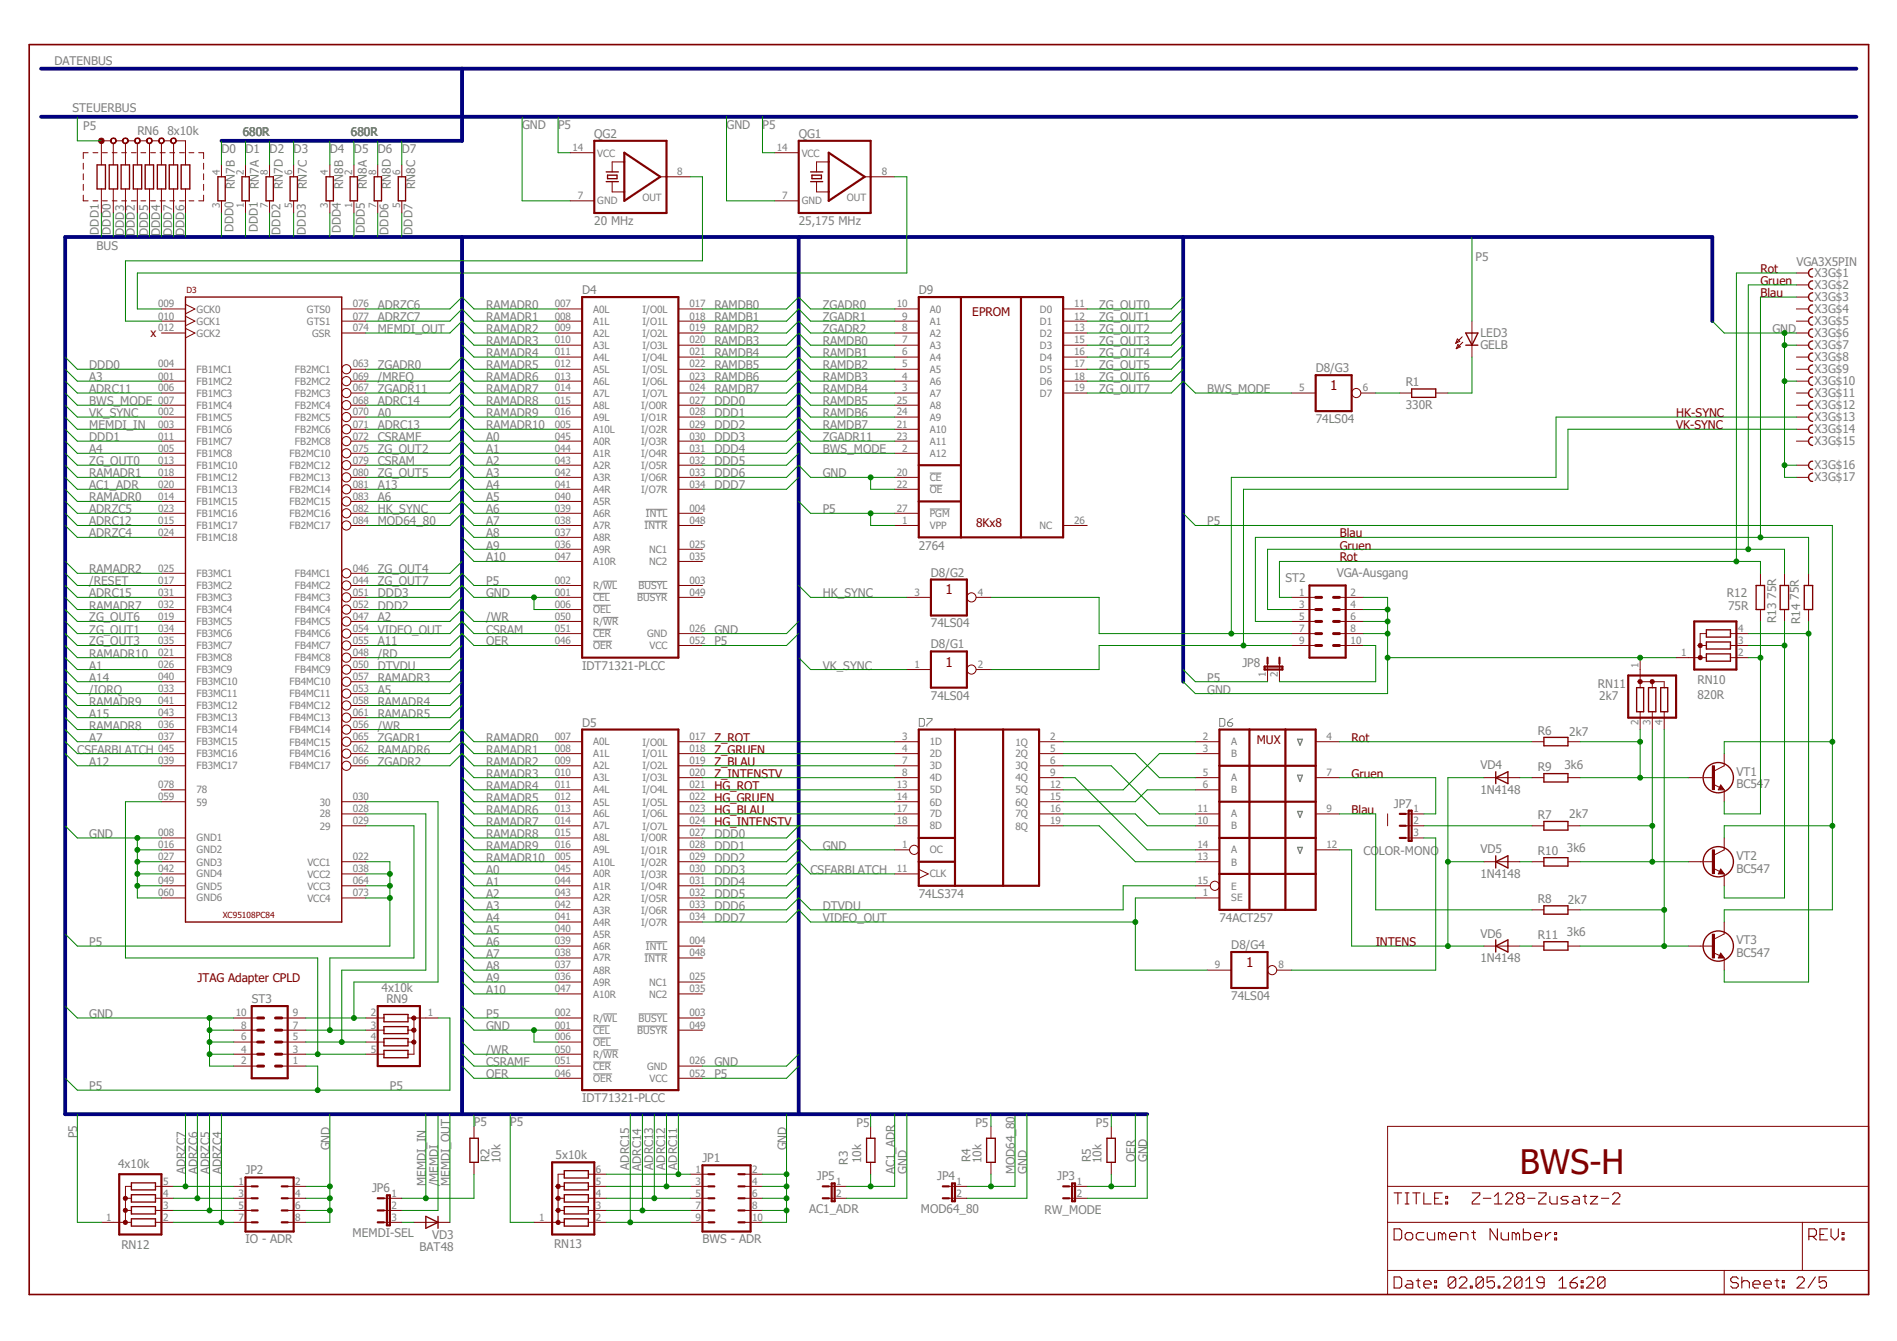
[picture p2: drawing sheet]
<svg xmlns="http://www.w3.org/2000/svg" width="297mm" height="210mm" viewBox="0 0 297 210" stroke-linecap="round" stroke-linejoin="round" font-family="sans-serif">
<defs><g id="words">
<text font-size="5.3" fill="#800000" x="238" y="183.9">BWS-H</text>
<g font-size="2.1" fill="#800000">
<text x="208.3" y="61.1">1</text>
<text x="148" y="93.1">1</text>
<text x="148" y="104.4">1</text>
<text x="195.1" y="151.4">1</text>
</g>
<g font-size="1.9" fill="#808080">
<text x="8.5" y="10.2">DATENBUS</text>
<text x="11.3" y="17.5">STEUERBUS</text>
<text x="13" y="20.4">P5</text>
<text x="21.5" y="21.1">RN6</text>
<text x="26.2" y="21.1">8x10k</text>
<text x="34.7" y="23.9">D0</text>
<text x="38" y="21.3">680R</text>
<text x="38.4" y="23.9">D1</text>
<text x="42.2" y="23.9">D2</text>
<text x="46" y="23.9">D3</text>
<text x="51.6" y="23.9">D4</text>
<text x="55" y="21.3">680R</text>
<text x="55.4" y="23.9">D5</text>
<text x="59.1" y="23.9">D6</text>
<text x="62.9" y="23.9">D7</text>
<text x="81.7" y="20.2">GND</text>
<text x="87.4" y="20.2">P5</text>
<text x="93" y="21.6">QG2</text>
<text x="113.7" y="20.2">GND</text>
<text x="119.4" y="20.2">P5</text>
<text x="125.1" y="21.6">QG1</text>
<text x="36.7" y="29.6" transform="rotate(-90 36.7 29.6)">RN7B</text>
<text x="40.5" y="29.6" transform="rotate(-90 40.5 29.6)">RN7A</text>
<text x="44.3" y="29.6" transform="rotate(-90 44.3 29.6)">RN7D</text>
<text x="48" y="29.6" transform="rotate(-90 48 29.6)">RN7C</text>
<text x="53.7" y="29.6" transform="rotate(-90 53.7 29.6)">RN8B</text>
<text x="57.4" y="29.6" transform="rotate(-90 57.4 29.6)">RN8A</text>
<text x="61.2" y="29.6" transform="rotate(-90 61.2 29.6)">RN8D</text>
<text x="65" y="29.6" transform="rotate(-90 65 29.6)">RN8C</text>
<text x="93" y="35.2">20 MHz</text>
<text x="125.1" y="35.2">25,175 MHz</text>
<text x="15.1" y="39.2">BUS</text>
<text x="15.5" y="36.7" transform="rotate(-90 15.5 36.7)">DDD1</text>
<text x="17.4" y="36.7" transform="rotate(-90 17.4 36.7)">DDD0</text>
<text x="19.4" y="36.9" transform="rotate(-90 19.4 36.9)">DDD3</text>
<text x="21.1" y="36.9" transform="rotate(-90 21.1 36.9)">DDD2</text>
<text x="23.2" y="36.9" transform="rotate(-90 23.2 36.9)">DDD5</text>
<text x="25.1" y="36.9" transform="rotate(-90 25.1 36.9)">DDD4</text>
<text x="27" y="36.9" transform="rotate(-90 27 36.9)">DDD7</text>
<text x="28.9" y="36.9" transform="rotate(-90 28.9 36.9)">DDD6</text>
<text x="36.6" y="36.4" transform="rotate(-90 36.6 36.4)">DDD0</text>
<text x="40.3" y="36.4" transform="rotate(-90 40.3 36.4)">DDD1</text>
<text x="43.9" y="36.7" transform="rotate(-90 43.9 36.7)">DDD2</text>
<text x="47.9" y="36.7" transform="rotate(-90 47.9 36.7)">DDD3</text>
<text x="53.3" y="36.5" transform="rotate(-90 53.3 36.5)">DDD4</text>
<text x="57.1" y="36.5" transform="rotate(-90 57.1 36.5)">DDD5</text>
<text x="60.8" y="36.7" transform="rotate(-90 60.8 36.7)">DDD6</text>
<text x="64.6" y="36.7" transform="rotate(-90 64.6 36.7)">DDD7</text>
<text x="231" y="40.9">P5</text>
<text x="281.3" y="41.7">VGA3X5PIN</text>
<text x="91.1" y="46.1">D4</text>
<text x="143.8" y="46.1">D9</text>
<text x="284.1" y="43.3">X3G$1</text>
<text x="284.1" y="45.2">X3G$2</text>
<text x="284.1" y="47.1">X3G$3</text>
<text x="59.1" y="48.4">ADRZC6</text>
<text x="59.1" y="50.3">ADRZC7</text>
<text x="59.1" y="52.2">MEMDI_OUT</text>
<text x="76.1" y="50.3">RAMADR1</text>
<text x="76.1" y="48.4">RAMADR0</text>
<text x="76.1" y="52.2">RAMADR2</text>
<text x="111.8" y="48.4">RAMDB0</text>
<text x="111.8" y="50.3">RAMDB1</text>
<text x="111.8" y="52.2">RAMDB2</text>
<text x="128.8" y="48.4">ZGADR0</text>
<text x="128.8" y="50.3">ZGADR1</text>
<text x="128.8" y="52.2">ZGADR2</text>
<text x="172.1" y="48.4">ZG_OUT0</text>
<text x="172.1" y="50.3">ZG_OUT1</text>
<text x="172.1" y="52.2">ZG_OUT2</text>
<text x="231.8" y="52.7">LED3</text>
<text x="277.5" y="52.2">GND</text>
<text x="284.1" y="49">X3G$4</text>
<text x="284.1" y="50.8">X3G$5</text>
<text x="284.1" y="52.7">X3G$6</text>
<text x="14" y="57.8">DDD0</text>
<text x="14" y="59.7">A3</text>
<text x="59.1" y="57.8">ZGADR0</text>
<text x="59.1" y="59.7">/MREQ</text>
<text x="76.1" y="54.1">RAMADR3</text>
<text x="76.1" y="55.9">RAMADR4</text>
<text x="76.1" y="57.8">RAMADR5</text>
<text x="76.1" y="59.7">RAMADR6</text>
<text x="111.8" y="54.1">RAMDB3</text>
<text x="111.8" y="55.9">RAMDB4</text>
<text x="111.8" y="57.8">RAMDB5</text>
<text x="111.8" y="59.7">RAMDB6</text>
<text x="128.8" y="54.1">RAMDB0</text>
<text x="128.8" y="55.9">RAMDB1</text>
<text x="128.8" y="57.8">RAMDB2</text>
<text x="128.8" y="59.7">RAMDB3</text>
<text x="172.1" y="59.7">ZG_OUT6</text>
<text x="172.1" y="54.1">ZG_OUT3</text>
<text x="172.1" y="57.8">ZG_OUT5</text>
<text x="172.1" y="55.9">ZG_OUT4</text>
<text x="206" y="58.3">D8/G3</text>
<text x="231.8" y="54.7">GELB</text>
<text x="284.1" y="54.6">X3G$7</text>
<text x="284.1" y="56.5">X3G$8</text>
<text x="284.1" y="58.4">X3G$9</text>
<text x="14" y="61.6">ADRC11</text>
<text x="14" y="63.5">BWS_MODE</text>
<text x="14" y="65.3">VK_SYNC</text>
<text x="59.1" y="61.6">ZGADR11</text>
<text x="59.1" y="63.5">ADRC14</text>
<text x="59.1" y="65.3">A0</text>
<text x="76.1" y="61.6">RAMADR7</text>
<text x="76.1" y="65.3">RAMADR9</text>
<text x="76.1" y="63.5">RAMADR8</text>
<text x="111.8" y="63.5">DDD0</text>
<text x="111.8" y="65.3">DDD1</text>
<text x="111.8" y="61.6">RAMDB7</text>
<text x="128.8" y="61.6">RAMDB4</text>
<text x="128.8" y="63.5">RAMDB5</text>
<text x="128.8" y="65.3">RAMDB6</text>
<text x="172.1" y="61.6">ZG_OUT7</text>
<text x="189" y="61.6">BWS_MODE</text>
<text x="220.1" y="64">330R</text>
<text x="220.1" y="60.5">R1</text>
<text x="284.1" y="60.2">X3G$10</text>
<text x="284.1" y="62.1">X3G$11</text>
<text x="284.1" y="64">X3G$12</text>
<text x="284.1" y="65.9">X3G$13</text>
<text x="14" y="69.1">DDD1</text>
<text x="14" y="67.2">MEMDI_IN</text>
<text x="14" y="71">A4</text>
<text x="59.1" y="67.2">ADRC13</text>
<text x="59.1" y="69.1">CSRAMF</text>
<text x="59.1" y="71">ZG_OUT2</text>
<text x="76.1" y="67.2">RAMADR10</text>
<text x="76.1" y="71">A1</text>
<text x="76.1" y="69.1">A0</text>
<text x="111.8" y="67.2">DDD2</text>
<text x="111.8" y="69.1">DDD3</text>
<text x="111.8" y="71">DDD4</text>
<text x="128.8" y="71">BWS_MODE</text>
<text x="128.8" y="69.1">ZGADR11</text>
<text x="128.8" y="67.2">RAMDB7</text>
<text x="206" y="66.3">74LS04</text>
<text x="284.1" y="67.8">X3G$14</text>
<text x="284.1" y="69.7">X3G$15</text>
<text x="14" y="72.9">ZG_OUT0</text>
<text x="14" y="74.8">RAMADR1</text>
<text x="14" y="76.6">AC1_ADR</text>
<text x="59.1" y="72.9">CSRAM</text>
<text x="59.1" y="74.8">ZG_OUT5</text>
<text x="59.1" y="76.6">A13</text>
<text x="76.1" y="74.8">A3</text>
<text x="76.1" y="76.6">A4</text>
<text x="76.1" y="72.9">A2</text>
<text x="111.8" y="72.9">DDD5</text>
<text x="111.8" y="74.8">DDD6</text>
<text x="111.8" y="76.6">DDD7</text>
<text x="128.8" y="74.8">GND</text>
<text x="284.1" y="73.4">X3G$16</text>
<text x="284.1" y="75.3">X3G$17</text>
<text x="14" y="78.5">RAMADR0</text>
<text x="14" y="80.4">ADRZC5</text>
<text x="14" y="82.3">ADRC12</text>
<text x="59.1" y="78.5">A6</text>
<text x="59.1" y="80.4">HK_SYNC</text>
<text x="59.1" y="82.3">MOD64_80</text>
<text x="76.1" y="82.3">A7</text>
<text x="76.1" y="80.4">A6</text>
<text x="76.1" y="78.5">A5</text>
<text x="128.8" y="80.4">P5</text>
<text x="189" y="82.3">P5</text>
<text x="14" y="84.2">ADRZC4</text>
<text x="14" y="89.8">RAMADR2</text>
<text x="59.1" y="89.8">ZG_OUT4</text>
<text x="76.1" y="84.2">A8</text>
<text x="76.1" y="86.1">A9</text>
<text x="76.1" y="87.9">A10</text>
<text x="143.8" y="86.1">2764</text>
<text x="14" y="93.6">ADRC15</text>
<text x="14" y="95.5">RAMADR7</text>
<text x="14" y="91.7">/RESET</text>
<text x="59.1" y="95.5">DDD2</text>
<text x="59.1" y="93.6">DDD3</text>
<text x="59.1" y="91.7">ZG_OUT7</text>
<text x="76.1" y="91.7">P5</text>
<text x="76.1" y="93.6">GND</text>
<text x="128.8" y="93.6">HK_SYNC</text>
<text x="145.8" y="90.3">D8/G2</text>
<text x="201.3" y="91.1">ST2</text>
<text x="209.3" y="90.4">VGA-Ausgang</text>
<text x="270.4" y="93.6">R12</text>
<text x="270.6" y="95.5">75R</text>
<text x="278.1" y="93.8" transform="rotate(-90 278.1 93.8)">75R</text>
<text x="281.6" y="93.9" transform="rotate(-90 281.6 93.9)">75R</text>
<text x="14" y="97.3">ZG_OUT6</text>
<text x="14" y="99.2">ZG_OUT1</text>
<text x="14" y="101.1">ZG_OUT3</text>
<text x="59.1" y="97.3">A2</text>
<text x="59.1" y="99.2">VIDEO_OUT</text>
<text x="59.1" y="101.1">A11</text>
<text x="76.1" y="99.2">CSRAM</text>
<text x="76.1" y="97.3">/WR</text>
<text x="76.1" y="101.1">OER</text>
<text x="111.8" y="101.1">P5</text>
<text x="111.8" y="99.2">GND</text>
<text x="145.8" y="98.3">74LS04</text>
<text x="145.8" y="101.6">D8/G1</text>
<text x="278.1" y="97.5" transform="rotate(-90 278.1 97.5)">R13</text>
<text x="281.9" y="97.7" transform="rotate(-90 281.9 97.7)">R14</text>
<text x="14" y="103">RAMADR10</text>
<text x="14" y="104.9">A1</text>
<text x="14" y="106.8">A14</text>
<text x="59.1" y="104.9">DTVDU</text>
<text x="59.1" y="106.8">RAMADR3</text>
<text x="59.1" y="103">/RD</text>
<text x="91.1" y="104.9">IDT71321-PLCC</text>
<text x="128.8" y="104.9">VK_SYNC</text>
<text x="189" y="106.8">P5</text>
<text x="194.5" y="104.5">JP8</text>
<text x="250.2" y="107.7">RN11</text>
<text x="265.8" y="107.1">RN10</text>
<text x="14" y="110.5">RAMADR9</text>
<text x="14" y="112.4">A15</text>
<text x="14" y="108.6">/IORQ</text>
<text x="59.1" y="108.6">A5</text>
<text x="59.1" y="110.5">RAMADR4</text>
<text x="59.1" y="112.4">RAMADR5</text>
<text x="91.1" y="113.8">D5</text>
<text x="145.8" y="109.6">74LS04</text>
<text x="189" y="108.6">GND</text>
<text x="250.4" y="109.6">2k7</text>
<text x="265.8" y="109.5">820R</text>
<text x="12.1" y="118">CSFARBLATCH</text>
<text x="14" y="114.3">RAMADR8</text>
<text x="14" y="116.2">A7</text>
<text x="14" y="119.9">A12</text>
<text x="59.1" y="114.3">/WR</text>
<text x="59.1" y="116.2">ZGADR1</text>
<text x="59.1" y="118">RAMADR6</text>
<text x="59.1" y="119.9">ZGADR2</text>
<text x="76.1" y="118">RAMADR1</text>
<text x="76.1" y="116.2">RAMADR0</text>
<text x="76.1" y="119.9">RAMADR2</text>
<text x="240.8" y="115.1">R6</text>
<text x="245.7" y="115.2">2k7</text>
<text x="76.1" y="121.8">RAMADR3</text>
<text x="76.1" y="123.7">RAMADR4</text>
<text x="76.1" y="125.6">RAMADR5</text>
<text x="231.8" y="124.3">1N4148</text>
<text x="231.8" y="120.5">VD4</text>
<text x="240.8" y="120.7">R9</text>
<text x="244.9" y="120.5">3k6</text>
<text x="271.9" y="123.5">BC547</text>
<text x="271.9" y="121.5">VT1</text>
<text x="14" y="131.2">GND</text>
<text x="76.1" y="129.3">RAMADR7</text>
<text x="76.1" y="131.2">RAMADR8</text>
<text x="76.1" y="127.5">RAMADR6</text>
<text x="111.8" y="131.2">DDD0</text>
<text x="218.2" y="126.5">JP7</text>
<text x="240.8" y="128.2">R7</text>
<text x="245.7" y="128.2">2k7</text>
<text x="76.1" y="135">RAMADR10</text>
<text x="76.1" y="133.1">RAMADR9</text>
<text x="76.1" y="136.9">A0</text>
<text x="111.8" y="133.1">DDD1</text>
<text x="111.8" y="135">DDD2</text>
<text x="111.8" y="136.9">DDD3</text>
<text x="126.9" y="136.9">CSFARBLATCH</text>
<text x="128.8" y="133.1">GND</text>
<text x="213.5" y="133.9">COLOR-MONO</text>
<text x="231.8" y="137.5">1N4148</text>
<text x="231.8" y="133.6">VD5</text>
<text x="240.8" y="133.9">R10</text>
<text x="245.3" y="133.5">3k6</text>
<text x="271.9" y="136.7">BC547</text>
<text x="271.9" y="134.7">VT2</text>
<text x="76.1" y="142.5">A3</text>
<text x="76.1" y="138.7">A1</text>
<text x="76.1" y="140.6">A2</text>
<text x="111.8" y="138.7">DDD4</text>
<text x="111.8" y="140.6">DDD5</text>
<text x="111.8" y="142.5">DDD6</text>
<text x="128.8" y="142.5">DTVDU</text>
<text x="143.8" y="140.6">74LS374</text>
<text x="240.8" y="141.4">R8</text>
<text x="245.5" y="141.6">2k7</text>
<text x="14" y="148.2">P5</text>
<text x="76.1" y="144.4">A4</text>
<text x="76.1" y="148.2">A6</text>
<text x="76.1" y="146.3">A5</text>
<text x="111.8" y="144.4">DDD7</text>
<text x="128.8" y="144.4">VIDEO_OUT</text>
<text x="190.9" y="144.4">74ACT257</text>
<text x="192.8" y="148.6">D8/G4</text>
<text x="231.8" y="146.9">VD6</text>
<text x="240.8" y="147">R11</text>
<text x="245.3" y="146.6">3k6</text>
<text x="271.9" y="149.9">BC547</text>
<text x="271.9" y="147.9">VT3</text>
<text x="59.7" y="155.4">4x10k</text>
<text x="76.1" y="150">A7</text>
<text x="76.1" y="151.9">A8</text>
<text x="76.1" y="153.8">A9</text>
<text x="76.1" y="155.7">A10</text>
<text x="231.8" y="150.7">1N4148</text>
<text x="14" y="159.4">GND</text>
<text x="39.4" y="157">ST3</text>
<text x="60.5" y="157">RN9</text>
<text x="76.1" y="159.4">P5</text>
<text x="76.1" y="161.3">GND</text>
<text x="192.8" y="156.6">74LS04</text>
<text x="76.1" y="167">CSRAMF</text>
<text x="76.1" y="165.1">/WR</text>
<text x="111.8" y="167">GND</text>
<text x="14" y="170.7">P5</text>
<text x="61" y="170.7">P5</text>
<text x="76.1" y="168.9">OER</text>
<text x="91.1" y="172.6">IDT71321-PLCC</text>
<text x="111.8" y="168.9">P5</text>
<text x="12.1" y="178.3" transform="rotate(-90 12.1 178.3)">P5</text>
<text x="74.2" y="176.4">P5</text>
<text x="79.9" y="176.4">P5</text>
<text x="134.1" y="176.6">P5</text>
<text x="152.7" y="176.6">P5</text>
<text x="171.6" y="176.6">P5</text>
<text x="18.5" y="182.9">4x10k</text>
<text x="29" y="183.9" transform="rotate(-90 29 183.9)">ADRZC7</text>
<text x="30.9" y="183.9" transform="rotate(-90 30.9 183.9)">ADRZC6</text>
<text x="32.8" y="183.9" transform="rotate(-90 32.8 183.9)">ADRZC5</text>
<text x="34.7" y="183.9" transform="rotate(-90 34.7 183.9)">ADRZC4</text>
<text x="38.4" y="183.9">JP2</text>
<text x="51.6" y="180.2" transform="rotate(-90 51.6 180.2)">GND</text>
<text x="66.7" y="185.8" transform="rotate(-90 66.7 185.8)">MEMDI_IN</text>
<text x="68.6" y="185.8" transform="rotate(-90 68.6 185.8)">/MEMDI</text>
<text x="70.4" y="185.8" transform="rotate(-90 70.4 185.8)">MEMDI_OUT</text>
<text x="76.7" y="182" transform="rotate(-90 76.7 182)">R2</text>
<text x="78.4" y="182.2" transform="rotate(-90 78.4 182.2)">10k</text>
<text x="87" y="181.6">5x10k</text>
<text x="98.5" y="183.2" transform="rotate(-90 98.5 183.2)">ADRC15</text>
<text x="100.4" y="183.3" transform="rotate(-90 100.4 183.3)">ADRC14</text>
<text x="102.3" y="183.2" transform="rotate(-90 102.3 183.2)">ADRC13</text>
<text x="104.1" y="183.2" transform="rotate(-90 104.1 183.2)">ADRC12</text>
<text x="106" y="183.2" transform="rotate(-90 106 183.2)">ADRC11</text>
<text x="110" y="182">JP1</text>
<text x="123.1" y="180.2" transform="rotate(-90 123.1 180.2)">GND</text>
<text x="127.9" y="184.9">JP5</text>
<text x="132.8" y="182.4" transform="rotate(-90 132.8 182.4)">R3</text>
<text x="134.8" y="182.2" transform="rotate(-90 134.8 182.2)">10k</text>
<text x="140.1" y="183.9" transform="rotate(-90 140.1 183.9)">AC1_ADR</text>
<text x="142" y="183.9" transform="rotate(-90 142 183.9)">GND</text>
<text x="146.7" y="184.9">JP4</text>
<text x="152" y="182" transform="rotate(-90 152 182)">R4</text>
<text x="153.7" y="182.2" transform="rotate(-90 153.7 182.2)">10k</text>
<text x="158.9" y="183.9" transform="rotate(-90 158.9 183.9)">MOD64_80</text>
<text x="160.8" y="183.9" transform="rotate(-90 160.8 183.9)">GND</text>
<text x="165.5" y="184.9">JP3</text>
<text x="170.8" y="182" transform="rotate(-90 170.8 182)">R5</text>
<text x="172.5" y="182.2" transform="rotate(-90 172.5 182.2)">10k</text>
<text x="177.8" y="182" transform="rotate(-90 177.8 182)">OER</text>
<text x="179.6" y="182" transform="rotate(-90 179.6 182)">GND</text>
<text x="58.3" y="186.7">JP6</text>
<text x="126.7" y="190">AC1_ADR</text>
<text x="144.2" y="190">MOD64_80</text>
<text x="163.5" y="190.2">RW_MODE</text>
<text x="19" y="195.6">RN12</text>
<text x="38.4" y="194.7">IO - ADR</text>
<text x="55.2" y="193.8">MEMDI-SEL</text>
<text x="65.7" y="195.9">BAT48</text>
<text x="67.6" y="194.1">VD3</text>
<text x="86.7" y="195.4">RN13</text>
<text x="110" y="194.7">BWS - ADR</text>
</g>
<g font-size="1.9" fill="#800000">
<text x="275.6" y="42.8">Rot</text>
<text x="275.6" y="44.6">Gruen</text>
<text x="275.6" y="46.5">Blau</text>
<text x="23.6" y="52.7">x</text>
<text x="152.2" y="49.5">EPROM</text>
<text x="262.4" y="65.3">HK-SYNC</text>
<text x="262.4" y="67.2">VK-SYNC</text>
<text x="152.8" y="82.5">8Kx8</text>
<text x="209.8" y="87.9">Rot</text>
<text x="209.8" y="86.1">Gruen</text>
<text x="209.8" y="84.2">Blau</text>
<text x="111.8" y="116.2">Z_ROT</text>
<text x="111.8" y="118">Z_GRUEN</text>
<text x="111.8" y="119.9">Z_BLAU</text>
<text x="196.8" y="116.5">MUX</text>
<text x="211.6" y="116.2">Rot</text>
<text x="111.8" y="121.8">Z_INTENSTV</text>
<text x="111.8" y="123.7">HG_ROT</text>
<text x="111.8" y="125.6">HG_GRUEN</text>
<text x="211.6" y="121.8">Gruen</text>
<text x="111.8" y="127.5">HG_BLAU</text>
<text x="111.8" y="129.3">HG_INTENSTV</text>
<text x="211.6" y="127.5">Blau</text>
<text x="215.4" y="148.2">INTENS</text>
<text x="30.9" y="153.8">JTAG Adapter CPLD</text>
</g>
<g font-size="1.6" fill="#808080">
<text x="89.6" y="23.7">14</text>
<text x="121.6" y="23.7">14</text>
<text x="34.4" y="27.4" transform="rotate(-90 34.4 27.4)">4</text>
<text x="38.2" y="27.4" transform="rotate(-90 38.2 27.4)">2</text>
<text x="42" y="27.4" transform="rotate(-90 42 27.4)">8</text>
<text x="45.7" y="27.4" transform="rotate(-90 45.7 27.4)">6</text>
<text x="51.3" y="27.4" transform="rotate(-90 51.3 27.4)">4</text>
<text x="55.1" y="27.4" transform="rotate(-90 55.1 27.4)">2</text>
<text x="58.9" y="27.4" transform="rotate(-90 58.9 27.4)">8</text>
<text x="62.7" y="27.4" transform="rotate(-90 62.7 27.4)">6</text>
<text x="93.5" y="24.5">VCC</text>
<text x="106" y="27.4">8</text>
<text x="125.5" y="24.5">VCC</text>
<text x="138" y="27.4">8</text>
<text x="34.4" y="32.6" transform="rotate(-90 34.4 32.6)">3</text>
<text x="38.2" y="32.6" transform="rotate(-90 38.2 32.6)">1</text>
<text x="42" y="32.6" transform="rotate(-90 42 32.6)">7</text>
<text x="45.7" y="32.6" transform="rotate(-90 45.7 32.6)">5</text>
<text x="51.3" y="32.6" transform="rotate(-90 51.3 32.6)">3</text>
<text x="55.1" y="32.6" transform="rotate(-90 55.1 32.6)">1</text>
<text x="58.9" y="32.6" transform="rotate(-90 58.9 32.6)">7</text>
<text x="62.7" y="32.6" transform="rotate(-90 62.7 32.6)">5</text>
<text x="90.5" y="31.2">7</text>
<text x="93.5" y="32">GND</text>
<text x="100.6" y="31.5">OUT</text>
<text x="122.5" y="31.2">7</text>
<text x="125.5" y="32">GND</text>
<text x="132.6" y="31.5">OUT</text>
<text x="24.8" y="48.1">009</text>
<text x="24.8" y="50">010</text>
<text x="24.8" y="51.9">012</text>
<text x="30.8" y="49">GCK0</text>
<text x="30.8" y="50.8">GCK1</text>
<text x="30.8" y="52.7">GCK2</text>
<text x="48" y="49">GTS0</text>
<text x="48" y="50.8">GTS1</text>
<text x="48.9" y="52.7">GSR</text>
<text x="55.2" y="51.9">074</text>
<text x="55.2" y="48.1">076</text>
<text x="55.2" y="50">077</text>
<text x="86.9" y="48.1">007</text>
<text x="86.9" y="50">008</text>
<text x="86.9" y="51.9">009</text>
<text x="86.9" y="53.8">010</text>
<text x="92.9" y="49">A0L</text>
<text x="92.9" y="50.8">A1L</text>
<text x="92.9" y="52.7">A2L</text>
<text x="100.6" y="49">I/O0L</text>
<text x="100.6" y="50.8">I/O1L</text>
<text x="100.6" y="52.7">I/O2L</text>
<text x="107.9" y="48.1">017</text>
<text x="107.9" y="50">018</text>
<text x="107.9" y="51.9">019</text>
<text x="107.9" y="53.8">020</text>
<text x="140.4" y="48.1">10</text>
<text x="141.3" y="53.8">7</text>
<text x="141.3" y="51.9">8</text>
<text x="141.3" y="50">9</text>
<text x="145.6" y="52.7">A2</text>
<text x="145.6" y="50.8">A1</text>
<text x="145.6" y="49">A0</text>
<text x="162.8" y="49">D0</text>
<text x="162.8" y="50.8">D1</text>
<text x="162.8" y="52.7">D2</text>
<text x="168.2" y="48.1">11</text>
<text x="168.2" y="50">12</text>
<text x="168.2" y="51.9">13</text>
<text x="168.2" y="53.8">15</text>
<text x="24.8" y="59.4">001</text>
<text x="24.8" y="57.5">004</text>
<text x="30.8" y="58.4">FB1MC1</text>
<text x="46.2" y="58.4">FB2MC1</text>
<text x="55.2" y="57.5">063</text>
<text x="55.2" y="59.4">069</text>
<text x="86.9" y="55.7">011</text>
<text x="86.9" y="57.5">012</text>
<text x="86.9" y="59.4">013</text>
<text x="92.9" y="54.6">A3L</text>
<text x="92.9" y="56.5">A4L</text>
<text x="92.9" y="58.4">A5L</text>
<text x="100.6" y="54.6">I/O3L</text>
<text x="100.6" y="56.5">I/O4L</text>
<text x="100.6" y="58.4">I/O5L</text>
<text x="107.9" y="55.7">021</text>
<text x="107.9" y="57.5">022</text>
<text x="107.9" y="59.4">023</text>
<text x="141.3" y="59.4">4</text>
<text x="141.3" y="57.5">5</text>
<text x="141.3" y="55.7">6</text>
<text x="145.6" y="58.4">A5</text>
<text x="145.6" y="56.5">A4</text>
<text x="145.6" y="54.6">A3</text>
<text x="162.8" y="54.6">D3</text>
<text x="162.8" y="56.5">D4</text>
<text x="162.8" y="58.4">D5</text>
<text x="168.2" y="55.7">16</text>
<text x="168.2" y="57.5">17</text>
<text x="168.2" y="59.4">18</text>
<text x="24.8" y="65.1">002</text>
<text x="24.8" y="61.3">006</text>
<text x="24.8" y="63.2">007</text>
<text x="30.8" y="60.2">FB1MC2</text>
<text x="30.8" y="65.9">FB1MC5</text>
<text x="30.8" y="62.1">FB1MC3</text>
<text x="30.8" y="64">FB1MC4</text>
<text x="46.2" y="62.1">FB2MC3</text>
<text x="46.2" y="64.1">FB2MC4</text>
<text x="46.2" y="60.3">FB2MC2</text>
<text x="46.2" y="65.9">FB2MC5</text>
<text x="55.2" y="61.3">067</text>
<text x="55.2" y="63.2">068</text>
<text x="55.2" y="65.1">070</text>
<text x="86.9" y="61.3">014</text>
<text x="86.9" y="63.2">015</text>
<text x="86.9" y="65.1">016</text>
<text x="92.9" y="60.2">A6L</text>
<text x="92.9" y="62.1">A7L</text>
<text x="92.9" y="64">A8L</text>
<text x="92.9" y="65.9">A9L</text>
<text x="100.4" y="64.1">I/O0R</text>
<text x="100.4" y="65.9">I/O1R</text>
<text x="100.6" y="60.3">I/O6L</text>
<text x="100.6" y="62.1">I/O7L</text>
<text x="107.9" y="61.3">024</text>
<text x="107.9" y="63.2">027</text>
<text x="107.9" y="65.1">028</text>
<text x="140.4" y="65.1">24</text>
<text x="140.4" y="63.2">25</text>
<text x="141.3" y="61.3">3</text>
<text x="145.6" y="62.1">A7</text>
<text x="145.6" y="60.2">A6</text>
<text x="145.6" y="65.9">A9</text>
<text x="145.6" y="64">A8</text>
<text x="162.8" y="60.3">D6</text>
<text x="162.8" y="62.1">D7</text>
<text x="168.2" y="61.3">19</text>
<text x="203.4" y="61.3">5</text>
<text x="213.4" y="61.3">6</text>
<text x="24.8" y="67">003</text>
<text x="24.8" y="70.7">005</text>
<text x="24.8" y="68.8">011</text>
<text x="30.8" y="67.8">FB1MC6</text>
<text x="30.8" y="71.5">FB1MC8</text>
<text x="30.8" y="69.7">FB1MC7</text>
<text x="45.3" y="71.5">FB2MC10</text>
<text x="46.2" y="67.8">FB2MC6</text>
<text x="46.2" y="69.7">FB2MC8</text>
<text x="55.2" y="67">071</text>
<text x="55.2" y="68.8">072</text>
<text x="55.2" y="70.7">075</text>
<text x="86.9" y="68.8">045</text>
<text x="86.9" y="70.7">044</text>
<text x="86.9" y="67">005</text>
<text x="92.9" y="69.7">A0R</text>
<text x="92.9" y="71.5">A1R</text>
<text x="92.9" y="67.8">A10L</text>
<text x="100.4" y="67.8">I/O2R</text>
<text x="100.4" y="69.7">I/O3R</text>
<text x="100.4" y="71.5">I/O4R</text>
<text x="107.9" y="67">029</text>
<text x="107.9" y="68.8">030</text>
<text x="107.9" y="70.7">031</text>
<text x="140.4" y="67">21</text>
<text x="140.4" y="68.8">23</text>
<text x="141.3" y="70.7">2</text>
<text x="145.6" y="71.5">A12</text>
<text x="145.6" y="67.8">A10</text>
<text x="145.6" y="69.7">A11</text>
<text x="24.8" y="72.6">013</text>
<text x="24.8" y="74.5">018</text>
<text x="24.8" y="76.4">020</text>
<text x="30.8" y="73.4">FB1MC10</text>
<text x="30.8" y="75.3">FB1MC12</text>
<text x="30.8" y="77.2">FB1MC13</text>
<text x="45.3" y="73.4">FB2MC12</text>
<text x="45.3" y="75.3">FB2MC13</text>
<text x="45.3" y="77.2">FB2MC14</text>
<text x="55.2" y="72.6">079</text>
<text x="55.2" y="74.5">080</text>
<text x="55.2" y="76.4">081</text>
<text x="86.9" y="72.6">043</text>
<text x="86.9" y="74.5">042</text>
<text x="86.9" y="76.4">041</text>
<text x="92.9" y="73.4">A2R</text>
<text x="92.9" y="75.3">A3R</text>
<text x="92.9" y="77.2">A4R</text>
<text x="100.4" y="73.4">I/O5R</text>
<text x="100.4" y="75.3">I/O6R</text>
<text x="100.4" y="77.2">I/O7R</text>
<text x="107.9" y="72.6">032</text>
<text x="107.9" y="74.5">033</text>
<text x="107.9" y="76.4">034</text>
<text x="140.4" y="74.5">20</text>
<text x="140.4" y="76.4">22</text>
<text x="145.6" y="75.3">CE</text>
<text x="145.6" y="77.2">OE</text>
<text x="24.8" y="78.2">014</text>
<text x="24.8" y="82">015</text>
<text x="24.8" y="80.1">023</text>
<text x="24.8" y="83.9">024</text>
<text x="30.8" y="79.1">FB1MC15</text>
<text x="30.8" y="82.8">FB1MC17</text>
<text x="30.8" y="80.9">FB1MC16</text>
<text x="45.3" y="81">FB2MC16</text>
<text x="45.3" y="79.1">FB2MC15</text>
<text x="45.3" y="82.8">FB2MC17</text>
<text x="55.2" y="80.1">082</text>
<text x="55.2" y="78.2">083</text>
<text x="55.2" y="82">084</text>
<text x="86.9" y="78.2">040</text>
<text x="86.9" y="80.1">039</text>
<text x="86.9" y="82">038</text>
<text x="86.9" y="83.9">037</text>
<text x="92.9" y="79.1">A5R</text>
<text x="92.9" y="80.9">A6R</text>
<text x="92.9" y="82.8">A7R</text>
<text x="100.9" y="82.8">INTR</text>
<text x="101.1" y="81">INTL</text>
<text x="107.9" y="82">048</text>
<text x="107.9" y="80.1">004</text>
<text x="140.4" y="80.1">27</text>
<text x="141.3" y="82">1</text>
<text x="145.6" y="82.8">VPP</text>
<text x="145.6" y="80.9">PGM</text>
<text x="162.7" y="82.8">NC</text>
<text x="168.2" y="82">26</text>
<text x="24.8" y="89.5">025</text>
<text x="30.8" y="84.7">FB1MC18</text>
<text x="55.2" y="89.5">046</text>
<text x="86.9" y="85.8">036</text>
<text x="86.9" y="87.7">047</text>
<text x="92.9" y="84.7">A8R</text>
<text x="92.9" y="86.6">A9R</text>
<text x="92.9" y="88.5">A10R</text>
<text x="101.6" y="86.6">NC1</text>
<text x="101.6" y="88.5">NC2</text>
<text x="107.9" y="85.8">025</text>
<text x="107.9" y="87.7">035</text>
<text x="24.8" y="91.4">017</text>
<text x="24.8" y="93.3">031</text>
<text x="24.8" y="95.2">032</text>
<text x="30.8" y="92.2">FB3MC2</text>
<text x="30.8" y="90.4">FB3MC1</text>
<text x="30.8" y="94.1">FB3MC3</text>
<text x="46.2" y="92.3">FB4MC2</text>
<text x="46.2" y="90.4">FB4MC1</text>
<text x="46.2" y="94.1">FB4MC3</text>
<text x="55.2" y="91.4">044</text>
<text x="55.2" y="93.3">051</text>
<text x="55.2" y="95.2">052</text>
<text x="86.9" y="91.4">002</text>
<text x="86.9" y="93.3">001</text>
<text x="86.9" y="95.2">006</text>
<text x="92.9" y="92.2">R/WL</text>
<text x="92.9" y="94.1">CEL</text>
<text x="99.8" y="94.1">BUSYR</text>
<text x="100" y="92.3">BUSYL</text>
<text x="107.9" y="91.4">003</text>
<text x="107.9" y="93.3">049</text>
<text x="143.2" y="93.3">3</text>
<text x="153.1" y="93.3">4</text>
<text x="203.4" y="93.3">1</text>
<text x="203.4" y="95.2">3</text>
<text x="211.5" y="93.3">2</text>
<text x="211.5" y="95.2">4</text>
<text x="24.8" y="97.1">019</text>
<text x="24.8" y="98.9">034</text>
<text x="24.8" y="100.8">035</text>
<text x="30.8" y="97.9">FB3MC5</text>
<text x="30.8" y="96">FB3MC4</text>
<text x="30.8" y="99.8">FB3MC6</text>
<text x="30.8" y="101.7">FB3MC7</text>
<text x="46.2" y="97.9">FB4MC5</text>
<text x="46.2" y="96">FB4MC4</text>
<text x="46.2" y="99.8">FB4MC6</text>
<text x="46.2" y="101.7">FB4MC7</text>
<text x="55.2" y="97.1">047</text>
<text x="55.2" y="98.9">054</text>
<text x="55.2" y="100.8">055</text>
<text x="86.9" y="97.1">050</text>
<text x="86.9" y="98.9">051</text>
<text x="86.9" y="100.8">046</text>
<text x="92.9" y="96">OEL</text>
<text x="92.9" y="97.9">R/WR</text>
<text x="92.9" y="99.8">CER</text>
<text x="92.9" y="101.7">OER</text>
<text x="101.3" y="99.8">GND</text>
<text x="101.7" y="101.7">VCC</text>
<text x="107.9" y="100.8">052</text>
<text x="107.9" y="98.9">026</text>
<text x="203.4" y="97.1">5</text>
<text x="203.4" y="98.9">7</text>
<text x="203.4" y="100.8">9</text>
<text x="211.5" y="97.1">6</text>
<text x="211.5" y="98.9">8</text>
<text x="211.5" y="100.8">10</text>
<text x="272.1" y="100.8">3</text>
<text x="272.1" y="98.9">4</text>
<text x="24.8" y="102.7">021</text>
<text x="24.8" y="104.6">026</text>
<text x="24.8" y="106.5">040</text>
<text x="30.8" y="103.5">FB3MC8</text>
<text x="30.8" y="105.4">FB3MC9</text>
<text x="30.8" y="107.3">FB3MC10</text>
<text x="45.3" y="107.3">FB4MC10</text>
<text x="46.2" y="103.5">FB4MC8</text>
<text x="46.2" y="105.5">FB4MC9</text>
<text x="55.2" y="102.7">048</text>
<text x="55.2" y="104.6">050</text>
<text x="55.2" y="106.5">057</text>
<text x="143.2" y="104.6">1</text>
<text x="153.1" y="104.6">2</text>
<text x="198.2" y="106" transform="rotate(-90 198.2 106)">1</text>
<text x="200.1" y="106" transform="rotate(-90 200.1 106)">2</text>
<text x="256.5" y="104.6" transform="rotate(-90 256.5 104.6)">1</text>
<text x="263.2" y="102.7">1</text>
<text x="272.1" y="102.7">2</text>
<text x="24.8" y="108.4">033</text>
<text x="24.8" y="110.2">041</text>
<text x="24.8" y="112.1">043</text>
<text x="30.8" y="109.2">FB3MC11</text>
<text x="30.8" y="111.1">FB3MC12</text>
<text x="30.8" y="112.9">FB3MC13</text>
<text x="45.3" y="109.2">FB4MC11</text>
<text x="45.3" y="111.1">FB4MC12</text>
<text x="45.3" y="113">FB4MC13</text>
<text x="55.2" y="108.4">053</text>
<text x="55.2" y="110.2">058</text>
<text x="55.2" y="112.1">061</text>
<text x="256.5" y="113.5" transform="rotate(-90 256.5 113.5)">2</text>
<text x="258.4" y="113.5" transform="rotate(-90 258.4 113.5)">3</text>
<text x="260.3" y="113.5" transform="rotate(-90 260.3 113.5)">4</text>
<text x="24.8" y="114">036</text>
<text x="24.8" y="115.9">037</text>
<text x="24.8" y="119.7">039</text>
<text x="24.8" y="117.8">045</text>
<text x="30.8" y="114.9">FB3MC14</text>
<text x="30.8" y="116.7">FB3MC15</text>
<text x="30.8" y="118.6">FB3MC16</text>
<text x="45.3" y="114.9">FB4MC14</text>
<text x="45.3" y="118.6">FB4MC16</text>
<text x="45.3" y="116.8">FB4MC15</text>
<text x="55.2" y="114">056</text>
<text x="55.2" y="117.8">062</text>
<text x="55.2" y="115.9">065</text>
<text x="55.2" y="119.7">066</text>
<text x="86.9" y="115.9">007</text>
<text x="86.9" y="117.8">008</text>
<text x="86.9" y="119.7">009</text>
<text x="92.9" y="116.7">A0L</text>
<text x="92.9" y="118.6">A1L</text>
<text x="100.6" y="116.8">I/O0L</text>
<text x="100.6" y="118.6">I/O1L</text>
<text x="107.9" y="115.9">017</text>
<text x="107.9" y="117.8">018</text>
<text x="107.9" y="119.7">019</text>
<text x="141.3" y="115.9">3</text>
<text x="141.3" y="117.8">4</text>
<text x="141.3" y="119.7">7</text>
<text x="145.6" y="116.7">1D</text>
<text x="145.6" y="118.6">2D</text>
<text x="159" y="116.8">1Q</text>
<text x="159" y="118.6">2Q</text>
<text x="164.4" y="115.9">2</text>
<text x="164.4" y="117.8">5</text>
<text x="164.4" y="119.7">6</text>
<text x="188.3" y="115.9">2</text>
<text x="188.3" y="117.8">3</text>
<text x="192.8" y="116.7">A</text>
<text x="192.8" y="118.6">B</text>
<text x="207.7" y="115.9">4</text>
<text x="24.8" y="125.3">059</text>
<text x="24.8" y="123.4">078</text>
<text x="30.8" y="120.5">FB3MC17</text>
<text x="30.8" y="124.2">78</text>
<text x="45.3" y="120.5">FB4MC17</text>
<text x="55.2" y="125.3">030</text>
<text x="86.9" y="121.5">010</text>
<text x="86.9" y="123.4">011</text>
<text x="86.9" y="125.3">012</text>
<text x="92.9" y="120.5">A2L</text>
<text x="92.9" y="122.4">A3L</text>
<text x="92.9" y="124.2">A4L</text>
<text x="100.6" y="120.5">I/O2L</text>
<text x="100.6" y="122.4">I/O3L</text>
<text x="100.6" y="124.2">I/O4L</text>
<text x="107.9" y="121.5">020</text>
<text x="107.9" y="123.4">021</text>
<text x="107.9" y="125.3">022</text>
<text x="140.4" y="123.4">13</text>
<text x="140.4" y="125.3">14</text>
<text x="141.3" y="121.5">8</text>
<text x="145.6" y="120.5">3D</text>
<text x="145.6" y="122.4">4D</text>
<text x="145.6" y="124.2">5D</text>
<text x="159" y="120.5">3Q</text>
<text x="159" y="122.4">4Q</text>
<text x="159" y="124.2">5Q</text>
<text x="164.4" y="121.5">9</text>
<text x="164.4" y="123.4">12</text>
<text x="164.4" y="125.3">15</text>
<text x="188.3" y="121.5">5</text>
<text x="188.3" y="123.4">6</text>
<text x="192.8" y="124.2">B</text>
<text x="192.8" y="122.4">A</text>
<text x="207.7" y="121.5">7</text>
<text x="24.8" y="130.9">008</text>
<text x="30.8" y="131.8">GND1</text>
<text x="30.8" y="126.2">59</text>
<text x="50.1" y="128">28</text>
<text x="50.1" y="129.9">29</text>
<text x="50.1" y="126.2">30</text>
<text x="55.2" y="127.2">028</text>
<text x="55.2" y="129.1">029</text>
<text x="86.9" y="127.2">013</text>
<text x="86.9" y="129.1">014</text>
<text x="86.9" y="130.9">015</text>
<text x="92.9" y="126.2">A5L</text>
<text x="92.9" y="128">A6L</text>
<text x="92.9" y="129.9">A7L</text>
<text x="92.9" y="131.8">A8L</text>
<text x="100.4" y="131.8">I/O0R</text>
<text x="100.6" y="126.2">I/O5L</text>
<text x="100.6" y="128">I/O6L</text>
<text x="100.6" y="129.9">I/O7L</text>
<text x="107.9" y="127.2">023</text>
<text x="107.9" y="129.1">024</text>
<text x="107.9" y="130.9">027</text>
<text x="140.4" y="127.2">17</text>
<text x="140.4" y="129.1">18</text>
<text x="145.6" y="126.2">6D</text>
<text x="145.6" y="128">7D</text>
<text x="145.6" y="129.9">8D</text>
<text x="159" y="126.2">6Q</text>
<text x="159" y="128">7Q</text>
<text x="159" y="129.9">8Q</text>
<text x="164.4" y="127.2">16</text>
<text x="164.4" y="129.1">19</text>
<text x="187.5" y="129.1">10</text>
<text x="187.5" y="127.2">11</text>
<text x="192.8" y="129.9">B</text>
<text x="192.8" y="128">A</text>
<text x="207.7" y="127.2">9</text>
<text x="221.3" y="127.2">1</text>
<text x="221.3" y="129.1">2</text>
<text x="221.3" y="130.9">3</text>
<text x="24.8" y="132.8">016</text>
<text x="24.8" y="134.7">027</text>
<text x="24.8" y="136.6">042</text>
<text x="30.8" y="133.6">GND2</text>
<text x="30.8" y="135.6">GND3</text>
<text x="30.8" y="137.4">GND4</text>
<text x="48.1" y="135.6">VCC1</text>
<text x="48.1" y="137.5">VCC2</text>
<text x="55.2" y="134.7">022</text>
<text x="55.2" y="136.6">038</text>
<text x="86.9" y="132.8">016</text>
<text x="86.9" y="136.6">045</text>
<text x="86.9" y="134.7">005</text>
<text x="92.9" y="133.6">A9L</text>
<text x="92.9" y="137.4">A0R</text>
<text x="92.9" y="135.6">A10L</text>
<text x="100.4" y="133.7">I/O1R</text>
<text x="100.4" y="135.6">I/O2R</text>
<text x="100.4" y="137.5">I/O3R</text>
<text x="107.9" y="132.8">028</text>
<text x="107.9" y="134.7">029</text>
<text x="107.9" y="136.6">030</text>
<text x="140.4" y="136.6">11</text>
<text x="141.3" y="132.8">1</text>
<text x="145.6" y="133.6">OC</text>
<text x="145.6" y="137.4">CLK</text>
<text x="187.5" y="134.7">13</text>
<text x="187.5" y="132.8">14</text>
<text x="192.8" y="135.6">B</text>
<text x="192.8" y="133.6">A</text>
<text x="207.7" y="132.8">12</text>
<text x="24.8" y="138.5">049</text>
<text x="24.8" y="140.4">060</text>
<text x="30.8" y="139.3">GND5</text>
<text x="30.8" y="141.2">GND6</text>
<text x="48.1" y="139.3">VCC3</text>
<text x="48.1" y="141.2">VCC4</text>
<text x="55.2" y="138.5">064</text>
<text x="55.2" y="140.4">073</text>
<text x="86.9" y="138.5">044</text>
<text x="86.9" y="140.4">043</text>
<text x="86.9" y="142.2">042</text>
<text x="92.9" y="139.3">A1R</text>
<text x="92.9" y="141.2">A2R</text>
<text x="92.9" y="143.1">A3R</text>
<text x="100.4" y="139.3">I/O4R</text>
<text x="100.4" y="141.2">I/O5R</text>
<text x="100.4" y="143.1">I/O6R</text>
<text x="107.9" y="138.5">031</text>
<text x="107.9" y="140.4">032</text>
<text x="107.9" y="142.2">033</text>
<text x="187.5" y="138.5">15</text>
<text x="188.3" y="140.4">1</text>
<text x="192.8" y="139.3">E</text>
<text x="192.8" y="141.2">SE</text>
<text x="86.9" y="144.1">041</text>
<text x="86.9" y="146">040</text>
<text x="86.9" y="147.9">039</text>
<text x="86.9" y="149.8">038</text>
<text x="92.9" y="144.9">A4R</text>
<text x="92.9" y="146.9">A5R</text>
<text x="92.9" y="148.7">A6R</text>
<text x="100.4" y="144.9">I/O7R</text>
<text x="101.1" y="148.7">INTL</text>
<text x="107.9" y="144.1">034</text>
<text x="107.9" y="149.8">048</text>
<text x="107.9" y="147.9">004</text>
<text x="86.9" y="151.6">037</text>
<text x="86.9" y="153.5">036</text>
<text x="86.9" y="155.4">047</text>
<text x="92.9" y="150.6">A7R</text>
<text x="92.9" y="152.5">A8R</text>
<text x="92.9" y="154.3">A9R</text>
<text x="100.9" y="150.6">INTR</text>
<text x="101.6" y="154.4">NC1</text>
<text x="107.9" y="153.5">025</text>
<text x="107.9" y="155.4">035</text>
<text x="190.2" y="151.6">9</text>
<text x="200.2" y="151.6">8</text>
<text x="36.9" y="159.2">10</text>
<text x="37.8" y="161.1">8</text>
<text x="45.8" y="161.1">7</text>
<text x="45.8" y="159.2">9</text>
<text x="58" y="159.2">2</text>
<text x="58" y="161.1">3</text>
<text x="67" y="159.2">1</text>
<text x="86.9" y="159.2">002</text>
<text x="86.9" y="161.1">001</text>
<text x="92.9" y="160">R/WL</text>
<text x="92.9" y="161.9">CEL</text>
<text x="92.9" y="156.3">A10R</text>
<text x="99.8" y="161.9">BUSYR</text>
<text x="100" y="160">BUSYL</text>
<text x="101.6" y="156.3">NC2</text>
<text x="107.9" y="159.2">003</text>
<text x="107.9" y="161.1">049</text>
<text x="37.8" y="166.7">2</text>
<text x="37.8" y="164.8">4</text>
<text x="37.8" y="162.9">6</text>
<text x="45.8" y="166.7">1</text>
<text x="45.8" y="164.8">3</text>
<text x="45.8" y="162.9">5</text>
<text x="58" y="162.9">4</text>
<text x="58" y="164.8">5</text>
<text x="86.9" y="162.9">006</text>
<text x="86.9" y="164.8">050</text>
<text x="86.9" y="166.7">051</text>
<text x="92.9" y="163.8">OEL</text>
<text x="92.9" y="165.7">R/WR</text>
<text x="92.9" y="167.6">CER</text>
<text x="101.3" y="167.6">GND</text>
<text x="107.9" y="166.7">026</text>
<text x="86.9" y="168.6">046</text>
<text x="92.9" y="169.4">OER</text>
<text x="101.7" y="169.4">VCC</text>
<text x="107.9" y="168.6">052</text>
<text x="25.5" y="185.5">5</text>
<text x="37.3" y="185.5">1</text>
<text x="46.2" y="185.5">2</text>
<text x="93.3" y="185.5">5</text>
<text x="93.3" y="183.6">6</text>
<text x="108.9" y="183.6">1</text>
<text x="108.9" y="185.5">3</text>
<text x="117.8" y="183.6">2</text>
<text x="117.8" y="185.5">4</text>
<text x="130.9" y="185.5">1</text>
<text x="149.8" y="185.5">1</text>
<text x="168.6" y="185.5">1</text>
<text x="16.6" y="191.2">1</text>
<text x="25.5" y="189.3">3</text>
<text x="25.5" y="187.4">4</text>
<text x="25.5" y="191.2">2</text>
<text x="37.3" y="187.4">3</text>
<text x="37.3" y="189.3">5</text>
<text x="37.3" y="191.2">7</text>
<text x="46.2" y="187.4">4</text>
<text x="46.2" y="189.3">6</text>
<text x="46.2" y="191.2">8</text>
<text x="61.3" y="187.4">1</text>
<text x="61.3" y="189.3">2</text>
<text x="61.3" y="191.2">3</text>
<text x="84.4" y="191.2">1</text>
<text x="93.3" y="189.3">3</text>
<text x="93.3" y="187.4">4</text>
<text x="93.3" y="191.2">2</text>
<text x="108.9" y="187.4">5</text>
<text x="108.9" y="189.3">7</text>
<text x="108.9" y="191.2">9</text>
<text x="117.8" y="187.4">6</text>
<text x="117.8" y="189.3">8</text>
<text x="117.8" y="191.2">10</text>
<text x="130.9" y="187.4">2</text>
<text x="149.8" y="187.4">2</text>
<text x="168.6" y="187.4">2</text>
</g>
<g font-size="1.3" fill="#800000">
<text x="29.2" y="45.9">D3</text>
<text x="34.9" y="143.8">XC95108PC84</text>
</g>
</g></defs>
<path d="M4.2 6.7l288.7 196.5M292.9 6.7l-288.7 196.5" fill="none" stroke="#fff" stroke-width=".16"/>
<g fill="none" stroke="#808080" stroke-width=".16">
<path d="M101.1 79.8h3.4M145.6 74.1h1.8M145.6 76h2M145.6 79.7h3.1M92.9 92.9h2.6M92.9 94.8h2.7M92.9 98.6h2.8M94.4 91h2.2M94.4 96.7h2.4M99.8 92.9h4.7M100 91.1h4.5M100.9 81.6h3.6"/>
<path d="M92.9 100.4h2.9M143.9 112.5h.6l.2 .2v.8l-.2 .2h-.6zM145.1 112.5h.8v.2l-.8 .8v.2M191 112.5h.6l.2 .2v.8l-.2 .2h-.6zM192.2 113.2h.6l.2 .1v.2l-.2 .2h-.4l-.2-.2zM193 112.5l-.4 .2-.4 .5M94.4 158.8h2.2M100 158.8h4.5M100.9 149.4h3.6M101.1 147.5h3.4M92.9 160.7h2.6M92.9 162.6h2.7"/>
<path d="M92.9 166.3h2.8M92.9 168.2h2.9M94.4 164.4h2.4M99.8 160.7h4.7"/>
</g>
<path d="M203.2 115.8h.7l-.4 .9zM203.2 121.4h.7l-.4 1zM203.2 127.1h.7l-.4 .9zM203.2 132.7h.7l-.4 .9z" fill="none" stroke="#808080" stroke-width=".21"/>
<g fill="none" stroke="#800000" stroke-width=".16">
<path d="M13 30.6v.9h.8M13 25.6v.9M13 27.2v1M13 28.9v.9M13.8 23.9h-.8v.9M14.6 31.5h.7M14.6 23.9h.7M15.9 22.5v3.3M16 31.5h.8M16 23.9h.8M16.3 22.1h1M17.6 31.5h.7"/>
<path d="M17.6 23.9h.7M17.7 22.5v3.3M18.2 22.1h1M19 31.5h.8M19 23.9h.8M19.6 22.5v3.3M20.1 22.1h.9M20.6 31.5h.7M20.6 23.9h.7M21.5 22.5v3.3M22 22.1h.9M22.1 31.5h.7"/>
<path d="M22.1 23.9h.7M23.4 22.5v3.3M23.6 31.5h.7M23.6 23.9h.7M23.9 22.1h.9M25.1 31.5h.8M25.1 23.9h.8M25.3 22.5v3.3M25.7 22.1h1M26.6 31.5h.7M26.6 23.9h.7M27.2 22.5v3.3"/>
<path d="M27.6 22.1h1.4v3.7M28.1 31.5h.8M28.1 23.9h.8M29.6 31.5h.8M29.6 23.9h.8M31.1 23.9h.8v.9M31.9 30.6v.9h-.8M31.9 25.6v.9M31.9 27.2v1M31.9 28.9v.9M89.3 31.5h3.7M89.3 23.9h3.7"/>
<path d="M95.8 28.4v1.7h1.9M97.7 25.4h-1.9v1.5M103.4 27.7h4.7M121.3 31.5h3.8M121.3 23.9h3.8M127.8 28.4v1.7h2M129.8 25.4h-2v1.5M135.4 27.7h4.7M25.3 59.7h3.7M25.3 57.8h3.7M25.3 48.4h3.7M25.3 50.3h3.7"/>
<path d="M25.3 52.2h3.7M29 47.7l1.5 .7-1.5 .7M29 49.5l1.5 .8-1.5 .7M29 51.4l1.5 .8-1.5 .7M53.5 48.4h3.8M53.5 50.3h3.8M53.5 52.2h3.8M55 59.7h2.3M55 57.8h2.3M87.4 59.7h3.7M87.4 57.8h3.7M87.4 48.4h3.7"/>
<path d="M87.4 50.3h3.7M87.4 52.2h3.7M87.4 54.1h3.7M87.4 55.9h3.7M106.2 59.7h3.8M106.2 57.8h3.8M106.2 48.4h3.8M106.2 50.3h3.8M106.2 52.2h3.8M106.2 54.1h3.8M106.2 55.9h3.8M140.1 59.7h3.7"/>
<path d="M140.1 57.8h3.7M140.1 48.4h3.7M140.1 50.3h3.7M140.1 52.2h3.7M140.1 54.1h3.7M140.1 55.9h3.7M166.5 59.7h3.7M166.5 57.8h3.7M166.5 48.4h3.7M166.5 50.3h3.7M166.5 52.2h3.7M166.5 54.1h3.7"/>
<path d="M166.5 55.9h3.7M25.3 65.3h3.7M25.3 67.2h3.7M25.3 71h3.7M25.3 61.6h3.7M25.3 63.5h3.7M25.3 69.1h3.7M25.3 72.9h3.7M25.3 78.5h3.7M25.3 74.8h3.7M25.3 76.6h3.7M55 65.3h2.3"/>
<path d="M55 67.2h2.3M55 71h2.3M55 61.6h2.3M55 63.5h2.3M55 69.1h2.3M55 72.9h2.3M55 78.5h2.3M55 74.8h2.3M55 76.6h2.3M87.4 65.3h3.7M87.4 67.2h3.7M87.4 71h3.7"/>
<path d="M87.4 61.6h3.7M87.4 63.5h3.7M87.4 69.1h3.7M87.4 72.9h3.7M87.4 78.5h3.7M87.4 74.8h3.7M87.4 76.6h3.7M106.2 65.3h3.8M106.2 67.2h3.8M106.2 71h3.8M106.2 61.6h3.8M106.2 63.5h3.8"/>
<path d="M106.2 69.1h3.8M106.2 72.9h3.8M106.2 74.8h3.8M106.2 76.6h3.8M140.1 65.3h3.7M140.1 67.2h3.7M140.1 71h3.7M140.1 61.6h3.7M140.1 63.5h3.7M140.1 69.1h3.7M140.1 74.8h3.7M140.1 76.6h3.7"/>
<path d="M166.5 61.6h3.7M202.2 61.6h3.8M213.1 61.6h2.3M25.3 82.3h3.7M25.3 91.7h3.7M25.3 97.3h3.7M25.3 80.4h3.7M25.3 84.2h3.7M25.3 89.8h3.7M25.3 93.6h3.7M25.3 95.5h3.7M25.3 99.2h3.7"/>
<path d="M55 82.3h2.3M55 91.7h2.3M55 97.3h2.3M55 80.4h2.3M55 89.8h2.3M55 93.6h2.3M55 95.5h2.3M55 99.2h2.3M87.4 82.3h3.7M87.4 91.7h3.7M87.4 97.3h3.7M87.4 80.4h3.7"/>
<path d="M87.4 84.2h3.7M87.4 93.6h3.7M87.4 95.5h3.7M87.4 99.2h3.7M87.4 86h3.7M87.4 87.9h3.7M106.2 82.3h3.8M106.2 91.7h3.8M106.2 80.4h3.8M106.2 93.6h3.8M106.2 99.2h3.8M106.2 86h3.8"/>
<path d="M106.2 87.9h3.8M140.1 82.3h3.7M140.1 80.4h3.7M142 93.6h3.8M152.9 93.6h2.3M166.5 82.3h3.7M25.3 103h3.7M25.3 104.9h3.7M25.3 108.6h3.7M25.3 101.1h3.7M25.3 114.3h3.7M25.3 116.2h3.7"/>
<path d="M25.3 119.9h3.7M25.3 106.8h3.7M25.3 110.5h3.7M25.3 112.4h3.7M25.3 118h3.7M55 103h2.3M55 104.9h2.3M55 108.6h2.3M55 101.1h2.3M55 114.3h2.3M55 116.2h2.3M55 119.9h2.3"/>
<path d="M55 106.8h2.3M55 110.5h2.3M55 112.4h2.3M55 118h2.3M87.4 101.1h3.7M87.4 116.2h3.7M87.4 119.9h3.7M87.4 118h3.7M106.2 101.1h3.8M106.2 116.2h3.8M106.2 119.9h3.8M106.2 118h3.8"/>
<path d="M140.1 116.2h3.7M140.1 119.9h3.7M140.1 118h3.7M142 104.9h3.8M152.9 104.9h2.3M162.7 116.2h3.8M162.7 119.9h3.8M162.7 118h3.8M187.2 116.2h3.7M187.2 118h3.7M206 116.2h3.7M25.3 131.2h3.7"/>
<path d="M25.3 133.1h3.7M25.3 135h3.7M25.3 125.6h3.7M25.3 136.9h3.7M25.3 138.7h3.7M25.3 123.7h3.7M53.5 135h3.8M53.5 127.5h3.8M53.5 129.3h3.8M53.5 125.6h3.8M53.5 136.9h3.8M53.5 138.7h3.8"/>
<path d="M87.4 131.2h3.7M87.4 133.1h3.7M87.4 135h3.7M87.4 127.5h3.7M87.4 129.3h3.7M87.4 125.6h3.7M87.4 136.9h3.7M87.4 138.7h3.7M87.4 123.7h3.7M87.4 121.8h3.7M106.2 131.2h3.8M106.2 133.1h3.8"/>
<path d="M106.2 135h3.8M106.2 127.5h3.8M106.2 129.3h3.8M106.2 125.6h3.8M106.2 136.9h3.8M106.2 138.7h3.8M106.2 123.7h3.8M106.2 121.8h3.8M140.1 133.1h2.3M140.1 127.5h3.7M140.1 129.3h3.7M140.1 125.6h3.7"/>
<path d="M140.1 136.9h3.7M140.1 123.7h3.7M140.1 121.8h3.7M143.8 136.1l1.5 .8-1.5 .7M162.7 127.5h3.8M162.7 129.3h3.8M162.7 125.6h3.8M162.7 123.7h3.8M162.7 121.8h3.8M187.2 133.1h3.7M187.2 135h3.7M187.2 127.5h3.7"/>
<path d="M187.2 129.3h3.7M187.2 138.7h2.2M187.2 123.7h3.7M187.2 121.8h3.7M206 133.1h3.7M206 127.5h3.7M206 121.8h3.7M217.3 127.5v1.8M25.3 140.6h3.7M53.5 140.6h3.8M87.4 140.6h3.7M87.4 142.5h3.7"/>
<path d="M87.4 144.4h3.7M87.4 146.3h3.7M87.4 148.2h3.7M87.4 150h3.7M87.4 151.9h3.7M87.4 153.8h3.7M87.4 159.4h3.7M87.4 155.7h3.7M106.2 140.6h3.8M106.2 142.5h3.8M106.2 144.4h3.8M106.2 148.2h3.8"/>
<path d="M106.2 150h3.8M106.2 153.8h3.8M106.2 159.4h3.8M106.2 155.7h3.8M187.2 140.6h3.7M189 151.9h3.8M199.9 151.9h2.3M87.4 161.3h3.7M87.4 163.2h3.7M87.4 165.1h3.7M87.4 167h3.7M87.4 168.9h3.7"/>
<path d="M106.2 161.3h3.8M106.2 167h3.8M106.2 168.9h3.8M217.3 176.4h75.3v26.3h-75.3zM217.3 191.4h75.3M217.3 199h75.3M217.3 185.8h75.3M270 199v3.7M282.2 191.4v7.6"/>
<circle cx="54.2" cy="57.8" r=".72"/>
<circle cx="54.2" cy="59.7" r=".72"/>
<circle cx="54.2" cy="67.2" r=".72"/>
<circle cx="54.2" cy="71" r=".72"/>
<circle cx="54.2" cy="69.1" r=".72"/>
<circle cx="54.2" cy="63.5" r=".72"/>
<circle cx="54.2" cy="74.8" r=".72"/>
<circle cx="54.2" cy="76.6" r=".72"/>
<circle cx="54.2" cy="78.5" r=".72"/>
<circle cx="54.2" cy="65.3" r=".72"/>
<circle cx="54.2" cy="61.6" r=".72"/>
<circle cx="54.2" cy="72.9" r=".72"/>
<circle cx="212.3" cy="61.6" r=".72"/>
<circle cx="54.2" cy="99.2" r=".72"/>
<circle cx="54.2" cy="91.7" r=".72"/>
<circle cx="54.2" cy="82.3" r=".72"/>
<circle cx="54.2" cy="93.6" r=".72"/>
<circle cx="54.2" cy="89.8" r=".72"/>
<circle cx="54.2" cy="97.3" r=".72"/>
<circle cx="54.2" cy="95.5" r=".72"/>
<circle cx="54.2" cy="80.4" r=".72"/>
<circle cx="152.1" cy="93.6" r=".72"/>
<circle cx="54.2" cy="119.9" r=".72"/>
<circle cx="54.2" cy="101.1" r=".72"/>
<circle cx="54.2" cy="116.2" r=".72"/>
<circle cx="54.2" cy="110.5" r=".72"/>
<circle cx="54.2" cy="112.4" r=".72"/>
<circle cx="54.2" cy="104.9" r=".72"/>
<circle cx="54.2" cy="106.8" r=".72"/>
<circle cx="54.2" cy="108.6" r=".72"/>
<circle cx="54.2" cy="103" r=".72"/>
<circle cx="54.2" cy="114.3" r=".72"/>
<circle cx="54.2" cy="118" r=".72"/>
<circle cx="152.1" cy="104.9" r=".72"/>
<circle cx="143.1" cy="133.1" r=".72"/>
<circle cx="190.2" cy="138.7" r=".72"/>
<circle cx="199.2" cy="151.9" r=".72"/>
</g>
<path d="M4.6 7h288v195.7h-288z" fill="none" stroke="#800000" stroke-width=".25"/>
<g fill="none" stroke="#800000" stroke-width=".17">
<path d="M218.3 192.4h.9l.3 .3v1.2l-.3 .3h-.9zM218.3 200h.9l.3 .3v1.1l-.3 .3h-.9zM218.3 186.8h1.2M218.9 186.8v1.8M220 193.3l.3-.3h.6l.3 .3v.6l-.3 .3h-.6l-.3-.3zM220 186.8h.6M220 188.6h.6M220.3 186.8v1.8M221.2 186.8h1.1M221.7 186.8v1.8M222.9 186.8v1.8h1.2M222.9 193h-.9l-.3 .3v.6l.3 .3h.9"/>
<path d="M223.5 193v.9l.3 .3h.8v-1.2M224.6 187.7h.6M225.8 186.8h-1.2v1.8h1.2M225.8 193.3l-.3-.3h-.3v1.2M225.8 193.3l.3-.3 .3 .3v.9M225.8 193.3v.9M226.4 188.3h.3v.3h-.3zM226.4 187.4h.3v.3h-.3zM226.9 193.6h1.2v-.3l-.3-.3h-.6l-.3 .3v.6l.3 .3h.6M228.7 194.2v-1.2h.8l.3 .3v.9M230.4 193h.6M230.5 186.8h1.2v.3l-1.2 1.2v.3h1.2"/>
<path d="M230.7 192.7v1.2l.3 .3M232.2 187.7h1.2M234 200h-1.2v.9l.6-.3h.3l.3 .3v.5l-.3 .3h-.6l-.3-.3M234 187.4l.6-.6v1.8M234 188.6h1.2M234.4 192.4v1.8l-1.1-1.8v1.8M235 193v.9l.3 .3h.9v-1.2M235.7 187.1l.3-.3h.6l.3 .3v.3l-1.2 1.2h1.2M237.4 193.3l-.3-.3h-.3v1.2M237.4 193.3v.9M237.4 193.3l.3-.3 .2 .3v.9M237.7 187.7l-.3-.3v-.3l.3-.3h.6l.3 .3v.3l-.3 .3"/>
<path d="M237.7 187.7l-.3 .3v.3l.3 .3h.6l.3-.3v-.3l-.3-.3M237.7 187.7h.6M238.5 192.4v1.8h.9l.2-.3v-.6l-.2-.3h-.9M239.2 187.7h1.1M240.2 193.6h1.2v-.3l-.3-.3h-.6l-.3 .3v.6l.3 .3h.6M240.9 186.8h1.2v.3l-1.2 1.2v.3h1.2M242 193v1.2M242.7 187.4v.9l.3 .3h.8v-1.2M242.8 193h-.2l-.6 .6M243.4 193.9h.3v.3h-.3zM243.4 193h.3v.3h-.3zM245.5 187.4h-.8l-.3 .3 .3 .3h.5l.3 .3-.3 .3h-.8"/>
<path d="M246.4 187.4h.6l.3 .3v.9h-.9l-.3-.3 .3-.3h.9M247 200l-.6 .3-.6 .6M247.9 187.4h.5M248.2 187.1v1.2l.2 .3M249 187.4h1.1l-1.1 1.2h1.1M250.7 187.7h1.2M252.5 187.1l.3-.3h.5l.3 .3v.3l-1.1 1.2h1.1M272.7 200v1.7M283.2 193.6h.9l.3-.3v-.6l-.3-.3h-.9v1.8M283.8 193.6l.6 .6M284.2 200l-1.1 1.7M284.9 193.3h.6"/>
<path d="M286 200h-1.2v.9l.6-.3h.3l.3 .3v.5l-.3 .3h-.6l-.3-.3M286.1 192.4h-1.2v1.8h1.2M286.7 192.4v1.2l.6 .6 .5-.6v-1.2M288.4 193.9h.3v.3h-.3zM288.4 193h.3v.3h-.3zM220.3 200.6h.6l.3 .3v.8h-.9l-.3-.3 .3-.3h.9M221.7 200.6h.6M222 200.3v1.1l.3 .3M222.9 201.1h1.2v-.2l-.3-.3h-.6l-.3 .3v.5l.3 .3h.6M224.6 201.4h.3v.3h-.3zM224.6 200.6h.3v.3h-.3zM227.9 200.3v1.1l-.3 .3h-.6l-.3-.3"/>
<path d="M227.9 200.3l-.3-.3h-.6l-.3 .3v1.1M227.9 200.3l-1.2 1.1M228.5 200.3l.3-.3h.6l.3 .3v.3l-1.2 1.1h1.2M230.2 201.4h.3v.3h-.3zM232.2 200.3v1.1l-.3 .3h-.5l-.3-.3M232.2 200.3l-.3-.3h-.5l-.3 .3v1.1M232.2 200.3l-1.1 1.1M234.6 201.4h.2v.3h-.2zM235.4 200.3l.3-.3h.6l.3 .3v.3l-1.2 1.1h1.2M238.3 200.3v1.1l-.3 .3h-.6l-.2-.3M238.3 200.3l-.3-.3h-.6l-.2 .3v1.1M238.3 200.3l-1.1 1.1"/>
<path d="M238.9 201.7h1.1M238.9 200.6l.6-.6v1.7M241.8 200.9h-.9l-.3-.3v-.3l.3-.3h.6l.3 .3v1.1l-.3 .3h-.6l-.3-.3M244.1 201.7h1.1M244.1 200.6l.5-.6v1.7M245.8 200.9h.9l.3 .2v.3l-.3 .3h-.6l-.3-.3zM247.6 201.4h.3v.3h-.3zM247.6 200.6h.3v.3h-.3zM248.4 200.3l.3-.3h.6l.3 .3v.3l-1.2 1.1h1.2M251.3 200.3v1.1l-.3 .3h-.6l-.3-.3M251.3 200.3l-.3-.3h-.6l-.3 .3v1.1M251.3 200.3l-1.2 1.1"/>
<path d="M272.2 200.3l-.3-.3h-.6l-.3 .3v.3l.3 .3h.6l.3 .2v.3l-.3 .3h-.6l-.3-.3M272.7 200.9l.3-.3h.6l.3 .3v.8M274.4 201.1h1.2v-.2l-.3-.3h-.6l-.3 .3v.5l.3 .3h.6M276.2 201.1h1.1v-.2l-.2-.3h-.6l-.3 .3v.5l.3 .3h.6M277.9 200.6h.6M278.2 200.3v1.1l.3 .3M279.1 201.4h.3v.3h-.3zM279.1 200.6h.3v.3h-.3zM281.3 200.3l.3-.3h.6l.3 .3v.3l-1.2 1.1h1.2"/>
</g>
<g fill="none" stroke="#800000" stroke-width=".21">
<path d="M15.2 25.8h1.3v3.8h-1.3zM17.1 25.8h1.3v3.8h-1.3zM19 25.8h1.3v3.8h-1.3zM20.9 25.8h1.3v3.8h-1.3zM22.7 25.8h1.3v3.8h-1.3zM24.6 25.8h1.4v3.8h-1.4zM26.5 25.8h1.3v3.8h-1.3zM28.4 25.8h1.3v3.8h-1.3zM94.9 28.4h1.9M94.9 26.9h1.9M95.1 27.4h1.5v.6h-1.5zM126.9 28.4h1.9"/>
<path d="M126.9 26.9h1.9M127.1 27.4h1.5v.6h-1.5zM29 46.5h24.5v97.9h-24.5z"/>
</g>
<g fill="none" stroke="#800000" stroke-width=".34">
<path d="M93 22.1h11.4v11.3h-11.4zM97.7 23.9l5.7 3.8-5.7 3.8zM125.1 22.1h11.2v11.3h-11.2zM129.8 23.9l5.6 3.8-5.6 3.8zM91.1 46.5h15.1v56.5h-15.1zM143.8 46.5h22.7v37.7h-22.7zM150.5 46.5v37.7M159.9 46.5v37.7M206 58.8h5.6v5.6h-5.6zM143.8 72.9h6.7M143.8 78.5h6.7M145.8 90.8h5.6v5.6h-5.6z"/>
<path d="M91.1 114.3h15.1v56.4h-15.1zM143.8 114.3h18.9v24.4h-18.9zM145.8 102h5.6v5.7h-5.6zM149.5 114.3v24.4M157.1 114.3v24.4M190.9 114.3h15.1v28.2h-15.1zM190.9 119.9h15.1M195.6 114.3v28.2M201.3 114.3v28.2M143.8 135h5.7M143.8 131.2h5.7M190.9 131.2h15.1"/>
<path d="M190.9 125.6h15.1M190.9 136.9h15.1M192.8 149.1h5.7v5.6h-5.7z"/>
</g>
<path d="M17.4 21.8a.47 .47 0 0 1 .5-.2 .47 .47 0 0 1 .3 .6l-.1 .2a.48 .48 0 0 1-.5 .1 .48 .48 0 0 1-.3-.4l.5-.4 .3 .2a.4 .4 0 0 1-.5 .5l-.2-.3h-.1z" fill-rule="evenodd" fill="#800000"/>
<path d="M17.4 21.8a.47 .47 0 0 1 .5-.2 .47 .47 0 0 1 .3 .6l-.1 .2a.48 .48 0 0 1-.5 .1 .48 .48 0 0 1-.3-.4l.5-.4 .3 .2a.4 .4 0 0 1-.5 .5l-.2-.3h-.1z" fill="none" stroke="#800000" stroke-width=".16"/>
<path d="M19.2 21.8l.5-.2 .2 .1 .2 .2a.49 .49 0 0 1-.4 .6 .49 .49 0 0 1-.6-.4h.2a.37 .37 0 0 1 .3-.4 .37 .37 0 0 1 .4 .2 .4 .4 0 0 1-.5 .5l-.2-.3h-.2z" fill-rule="evenodd" fill="#800000"/>
<path d="M19.2 21.8l.5-.2 .2 .1 .2 .2a.49 .49 0 0 1-.4 .6 .49 .49 0 0 1-.6-.4h.2a.37 .37 0 0 1 .3-.4 .37 .37 0 0 1 .4 .2 .4 .4 0 0 1-.5 .5l-.2-.3h-.2z" fill="none" stroke="#800000" stroke-width=".16"/>
<path d="M21.3 21.6h.3a.47 .47 0 0 1 .4 .3 .47 .47 0 0 1-.2 .5l-.2 .1h-.3l-.2-.2-.1-.2 .5-.4a.38 .38 0 0 1 .3 .6l-.4 .1-.2-.3h-.2z" fill-rule="evenodd" fill="#800000"/>
<path d="M21.3 21.6h.3a.47 .47 0 0 1 .4 .3 .47 .47 0 0 1-.2 .5l-.2 .1h-.3l-.2-.2-.1-.2 .5-.4a.38 .38 0 0 1 .3 .6l-.4 .1-.2-.3h-.2z" fill="none" stroke="#800000" stroke-width=".16"/>
<path d="M23 21.8a.47 .47 0 0 1 .6-.2 .47 .47 0 0 1 .2 .6l-.1 .2a.48 .48 0 0 1-.5 .1 .48 .48 0 0 1-.3-.4h.1a.37 .37 0 0 1 .3-.4 .37 .37 0 0 1 .4 .2 .4 .4 0 0 1-.5 .5l-.2-.3h-.1z" fill-rule="evenodd" fill="#800000"/>
<path d="M23 21.8a.47 .47 0 0 1 .6-.2 .47 .47 0 0 1 .2 .6l-.1 .2a.48 .48 0 0 1-.5 .1 .48 .48 0 0 1-.3-.4h.1a.37 .37 0 0 1 .3-.4 .37 .37 0 0 1 .4 .2 .4 .4 0 0 1-.5 .5l-.2-.3h-.1z" fill="none" stroke="#800000" stroke-width=".16"/>
<path d="M25.1 21.6l.5 .1 .1 .2a.5 .5 0 0 1-.6 .6l-.2-.2-.1-.2h.1a.41 .41 0 0 1 .6-.3 .39 .39 0 0 1 .1 .4 .39 .39 0 0 1-.5 .2l-.3-.3z" fill-rule="evenodd" fill="#800000"/>
<path d="M25.1 21.6l.5 .1 .1 .2a.5 .5 0 0 1-.6 .6l-.2-.2-.1-.2h.1a.41 .41 0 0 1 .6-.3 .39 .39 0 0 1 .1 .4 .39 .39 0 0 1-.5 .2l-.3-.3z" fill="none" stroke="#800000" stroke-width=".16"/>
<path d="M26.8 21.8a.47 .47 0 0 1 .5-.2 .47 .47 0 0 1 .3 .6l-.1 .2a.48 .48 0 0 1-.5 .1 .48 .48 0 0 1-.3-.4h.1a.37 .37 0 0 1 .3-.4 .37 .37 0 0 1 .4 .2 .4 .4 0 0 1-.5 .5l-.2-.3h-.1z" fill-rule="evenodd" fill="#800000"/>
<path d="M26.8 21.8a.47 .47 0 0 1 .5-.2 .47 .47 0 0 1 .3 .6l-.1 .2a.48 .48 0 0 1-.5 .1 .48 .48 0 0 1-.3-.4h.1a.37 .37 0 0 1 .3-.4 .37 .37 0 0 1 .4 .2 .4 .4 0 0 1-.5 .5l-.2-.3h-.1z" fill="none" stroke="#800000" stroke-width=".16"/>
<circle cx="15.9" cy="22.1" r=".43" fill="#800000"/>
<g fill="none" stroke="#800000" stroke-width=".16">
<path d="M15.9 29.6v3.8M17.7 29.6v3.8M19.6 29.6v3.8M21.5 29.6v3.8M23.4 29.6v3.8M25.3 29.6v3.8M27.2 29.6v3.8M29 29.6v3.8M34.7 25.8v1.9M34.7 31.5v1.9M38.4 25.8v1.9M38.4 31.5v1.9"/>
<path d="M42.2 25.8v1.9M42.2 31.5v1.9M46 25.8v1.9M46 31.5v1.9M51.6 25.8v1.9M51.6 31.5v1.9M55.4 25.8v1.9M55.4 31.5v1.9M59.1 25.8v1.9M59.1 31.5v1.9M62.9 25.8v1.9M62.9 31.5v1.9"/>
<path d="M36.6 159.4h3.7M44.1 159.4h3.8M59.1 159.4h1M63.9 159.4h2.8M64.8 159.4v5.7h-.9M36.6 167h3.7M36.6 165.1h3.7M36.6 163.2h3.7M36.6 161.3h3.7M44.1 167h3.8M44.1 165.1h3.8M44.1 163.2h3.8"/>
<path d="M44.1 161.3h3.8M59.1 165.1h1M59.1 163.2h1M59.1 161.3h1M63.9 163.2h.9M63.9 161.3h.9"/>
<circle cx="15.9" cy="22.1" r=".43"/>
</g>
<path d="M34.1 27.7h1.2v3.8h-1.2zM37.9 27.7h1.1v3.8h-1.1zM41.7 27.7h1.1v3.8h-1.1zM45.4 27.7h1.2v3.8h-1.2zM51.1 27.7h1.1v3.8h-1.1zM54.8 27.7h1.2v3.8h-1.2zM58.6 27.7h1.1v3.8h-1.1zM62.4 27.7h1.1v3.8h-1.1zM60.1 158.9h3.8v1.1h-3.8zM60.1 160.8h3.8v1.1h-3.8zM60.1 162.6h3.8v1.2h-3.8zM60.1 164.5h3.8v1.2h-3.8z" fill="none" stroke="#800000" stroke-width=".21"/>
<path d="M39.4 157.6h5.6v11.3h-5.6zM59.1 157.6h6.6v9.4h-6.6z" fill="none" stroke="#800000" stroke-width=".34"/>
<path d="M40.3 159.4h1M43.1 159.4h1M40.3 161.3h1M40.3 163.2h1M40.3 165.1h1M40.3 167h1M43.1 161.3h1M43.1 163.2h1M43.1 165.1h1M43.1 167h1" fill="none" stroke="#800000" stroke-width=".47"/>
<path d="M64.6 163l.2-.1 .2 .1 .2 .2-.2 .2-.2 .1-.2-.1-.1-.2h.4h-.4z" fill-rule="evenodd" fill="#800000"/>
<path d="M64.6 163l.2-.1 .2 .1 .2 .2-.2 .2-.2 .1-.2-.1-.1-.2h.4h-.4z" fill="none" stroke="#800000" stroke-width=".16"/>
<path d="M64.6 161.1l.2-.1 .2 .1 .2 .2-.2 .3-.2 .1-.2-.1-.1-.3h.4h-.4z" fill-rule="evenodd" fill="#800000"/>
<path d="M64.6 161.1l.2-.1 .2 .1 .2 .2-.2 .3-.2 .1-.2-.1-.1-.3h.4h-.4z" fill="none" stroke="#800000" stroke-width=".16"/>
<path d="M64.6 159.2l.2-.1 .2 .1 .2 .2-.2 .3-.2 .1-.2-.1-.1-.3h.4h-.4z" fill-rule="evenodd" fill="#800000"/>
<g fill="none" stroke="#800000" stroke-width=".16">
<path d="M202.2 93.6h3.8M202.2 95.5h3.8M202.2 97.3h3.8M202.2 99.2h3.8M209.7 93.6h3.8M209.7 95.5h3.8M209.7 97.3h3.8M209.7 99.2h3.8M267.2 99.2h-1v3.8M270.9 99.2h1M202.2 101.1h3.8M209.7 101.1h3.8"/>
<path d="M239.9 116.2h1.8M245.5 116.2h1.9M264.3 103h2.9M266.2 101.1h1M268.1 119.9h.3v3.8h-.3zM270 118v1.9l-1.5 .8M270.9 101.1h1M270.9 103h1M220.1 131.2h2.8M220.1 129.3h2.8M220.1 127.5h2.8M239.9 129.3h1.8"/>
<path d="M239.9 121.8h1.8M239.9 135h1.8M245.5 129.3h1.9M245.5 121.8h1.9M245.5 135h1.9M264.3 121.8h2.3M264.3 135h2.3M266.8 121.8h1.3M266.8 135h1.3M268.1 133.1h.3v3.7h-.3zM268.3 122.9l.9 .4M268.3 136l.9 .5"/>
<path d="M269.4 122.9l.6 .8h-1zM269.4 136.1l.6 .8h-1zM270 123.7v1.9M270 131.2v1.9l-1.5 .8M270 136.9v1.8M57.3 159.4h1.8M64.6 159.2l.2-.1 .2 .1 .2 .2-.2 .3-.2 .1-.2-.1-.1-.3h.4h-.4zM66.7 159.4h1.9M239.9 148.2h1.8M239.9 142.5h1.8M245.5 148.2h1.9M245.5 142.5h1.9"/>
<path d="M264.3 148.2h2.3M266.8 148.2h1.3M268.1 146.3h.3v3.7h-.3zM268.3 149.2l.9 .4M269.4 149.3l.6 .7h-1zM270 144.4v1.9l-1.5 .7M270 150v1.9M57.3 161.3h1.8M57.3 163.2h1.8M57.3 165.1h1.8M60.1 191.4h2.8M60.1 189.6h2.8"/>
<path d="M60.1 187.7h2.8"/>
</g>
<g fill="none" stroke="#800000" stroke-width=".34">
<path d="M205 91.7h5.7v11.3h-5.7zM265.3 97.3h6.6v7.6h-6.6zM268.3 119.9v3.8M219.2 131.2h.9M219.2 129.3h.9M219.2 127.5h.9M220.6 127h.4v4.7h-.4zM268.3 133.1v3.7M268.3 146.3v3.7M59.1 191.4h1M59.1 189.6h1M59.1 187.7h1"/>
<path d="M60.6 187.2h.4v4.7h-.4z"/>
</g>
<path d="M206 99.2h.9M206 97.3h.9M206 95.5h.9M206 93.6h.9M208.8 99.2h.9M208.8 97.3h.9M208.8 95.5h.9M208.8 93.6h.9M206 101.1h.9M208.8 101.1h.9" fill="none" stroke="#800000" stroke-width=".47"/>
<g fill="none" stroke="#800000" stroke-width=".21">
<path d="M267.2 98.6h3.7v1.2h-3.7zM241.7 115.5h3.8v1.3h-3.8zM267.2 102.4h3.7v1.1h-3.7zM267.2 100.5h3.7v1.1h-3.7zM241.7 121.2h3.8v1.3h-3.8zM241.7 128.7h3.8v1.3h-3.8zM241.7 134.3h3.8v1.3h-3.8zM269.4 123.3l.1 .2h-.3l.2-.4 .4 .5h-.6M269.4 136.5l.1 .2h-.3l.2-.4 .4 .5h-.6M241.7 141.9h3.8v1.3h-3.8zM241.7 147.5h3.8v1.3h-3.8zM269.4 149.6l.1 .3h-.3l.2-.4 .4 .4h-.6"/>
<circle cx="269" cy="121.8" r="2.37"/>
<circle cx="269" cy="135" r="2.37"/>
<circle cx="269" cy="148.2" r="2.37"/>
</g>
<path d="M266 100.8h.2h.2l.1 .3-.1 .2-.2 .1-.2-.1-.1-.2h.3h-.3z" fill-rule="evenodd" fill="#800000"/>
<path d="M266 100.8h.2h.2l.1 .3-.1 .2-.2 .1-.2-.1-.1-.2h.3h-.3z" fill="none" stroke="#800000" stroke-width=".16"/>
<path d="M266 102.7h.2h.2l.1 .3-.1 .2-.2 .1-.2-.1-.1-.2h.3h-.3z" fill-rule="evenodd" fill="#800000"/>
<path d="M271.9 99.2h1.8M256.8 104.9v2.8M256.8 111.5v.9M256.8 106.8h3.8v.9M258.7 106.8v.9M258.7 111.5v.9M260.6 111.5v.9M262.4 103h1.9M266 102.7h.2h.2l.1 .3-.1 .2-.2 .1-.2-.1-.1-.2h.3h-.3zM271.9 103h1.8M271.9 101.1h1.8" fill="none" stroke="#800000" stroke-width=".16"/>
<path d="M256.2 107.7h1.1v3.8h-1.1zM258.1 107.7h1.1v3.8h-1.1zM260 107.7h1.1v3.8h-1.1z" fill="none" stroke="#800000" stroke-width=".21"/>
<path d="M254.9 105.8h7.5v6.6h-7.5z" fill="none" stroke="#800000" stroke-width=".34"/>
<path d="M258.4 106.5l.3-.1 .2 .1 .1 .3-.1 .2-.2 .1-.3-.1v-.2l.3-.1-.3 .1z" fill-rule="evenodd" fill="#800000"/>
<path d="M258.4 106.5l.3-.1 .2 .1 .1 .3-.1 .2-.2 .1-.3-.1v-.2l.3-.1-.3 .1z" fill="none" stroke="#800000" stroke-width=".16"/>
<path d="M256.5 106.5l.3-.1 .2 .1 .1 .3-.1 .2-.2 .1-.3-.1v-.2l.3-.1-.3 .1z" fill-rule="evenodd" fill="#800000"/>
<g fill="none" stroke="#800000" stroke-width=".16">
<path d="M228.2 53.1l.4 .4-.7 .3zM228.3 53.9l.3 .4-.6 .3zM228.9 52.7l-1 1.1M229 53.6l-1 1M230.5 50.3v5.6M219.2 61.6h1.8M224.8 61.6h1.9M275.6 89.8v1.9M275.6 95.5v1.8M279.4 89.8v1.9M279.4 95.5v1.8M283.2 89.8v1.9"/>
<path d="M283.2 95.5v1.8M256.5 106.5l.3-.1 .2 .1 .1 .3-.1 .2-.2 .1-.3-.1v-.2l.3-.1-.3 .1zM256.8 103v1.9M256.8 112.4v1.9M258.7 112.4v1.9M260.6 112.4v1.9M17.7 191.4h2.9M19.6 187.7h1M19.6 189.6h1M20.6 185.8h-1v5.6M24.3 185.8h1M24.3 187.7h1"/>
<path d="M24.3 189.6h1M24.3 191.4h1M36.6 185.8h2.8M36.6 187.7h2.8M36.6 189.6h2.8M36.6 191.4h2.8M45 185.8h2.9M45 187.7h2.9M45 189.6h2.9M45 191.4h2.9"/>
</g>
<path d="M229.5 52.2h1.9l-.9 1.9zM229.5 54.1h1.9M221 60.9h3.8v1.3h-3.8zM275 91.7h1.3v3.8h-1.3zM278.7 91.7h1.3v3.8h-1.3zM282.5 91.7h1.3v3.8h-1.3zM20.6 190.9h3.7v1.1h-3.7zM20.6 185.3h3.7v1.1h-3.7zM20.6 187.1h3.7v1.2h-3.7zM20.6 189h3.7v1.1h-3.7z" fill="none" stroke="#800000" stroke-width=".21"/>
<path d="M18.7 183.9h6.6v9.4h-6.6zM38.4 184.4h7.6v8.5h-7.6zM39.4 185.8h.9M39.4 187.7h.9M39.4 189.6h.9M39.4 191.4h.9M44.1 185.8h.9M44.1 187.7h.9M44.1 189.6h.9M44.1 191.4h.9" fill="none" stroke="#800000" stroke-width=".34"/>
<path d="M19.4 187.5l.2-.2 .3 .2 .1 .2-.1 .2-.3 .1-.2-.1-.1-.2h.4h-.4z" fill-rule="evenodd" fill="#800000"/>
<path d="M19.4 187.5l.2-.2 .3 .2 .1 .2-.1 .2-.3 .1-.2-.1-.1-.2h.4h-.4z" fill="none" stroke="#800000" stroke-width=".16"/>
<path d="M19.4 189.3l.2-.1 .3 .1 .1 .3-.1 .2-.3 .1-.2-.1-.1-.2h.4h-.4z" fill-rule="evenodd" fill="#800000"/>
<path d="M19.4 189.3l.2-.1 .3 .1 .1 .3-.1 .2-.3 .1-.2-.1-.1-.2h.4h-.4z" fill="none" stroke="#800000" stroke-width=".16"/>
<path d="M19.4 191.2l.2-.1 .3 .1 .1 .2-.1 .3-.3 .1-.2-.1-.1-.3h.4h-.4z" fill-rule="evenodd" fill="#800000"/>
<g fill="none" stroke="#800000" stroke-width=".16">
<path d="M74.2 176.4v1.9M15.9 191.4h1.8M19.4 191.2l.2-.1 .3 .1 .1 .2-.1 .3-.3 .1-.2-.1-.1-.3h.4h-.4zM25.3 191.4h1.9M25.3 189.6h1.9M25.3 187.7h1.9M25.3 185.8h1.9M64.8 191.4h5.6M74.2 182v1.9M85.5 191.4h2.8M87.4 189.6h.9M87.4 187.7h.9"/>
<path d="M87.4 185.8h.9M88.3 183.9h-.9v7.5M92.1 191.4h.9M92.1 189.6h.9M92.1 187.7h.9M92.1 185.8h.9M92.1 183.9h.9"/>
</g>
<path d="M73.6 178.3h1.3v3.7h-1.3zM66.7 190.5l1.9 .9-1.9 1zM68.6 190.5v1.9M88.3 190.9h3.8v1.1h-3.8zM88.3 183.3h3.8v1.2h-3.8zM88.3 185.3h3.8v1.1h-3.8zM88.3 187.1h3.8v1.2h-3.8zM88.3 189h3.8v1.1h-3.8z" fill="none" stroke="#800000" stroke-width=".21"/>
<path d="M86.4 182h6.6v11.3h-6.6z" fill="none" stroke="#800000" stroke-width=".34"/>
<path d="M87.2 185.5h.2h.2l.1 .3-.1 .3h-.2h-.2l-.2-.3h.4h-.4z" fill-rule="evenodd" fill="#800000"/>
<path d="M87.2 185.5h.2h.2l.1 .3-.1 .3h-.2h-.2l-.2-.3h.4h-.4z" fill="none" stroke="#800000" stroke-width=".16"/>
<path d="M87.2 187.5l.2-.2 .2 .2 .1 .2-.1 .2-.2 .1-.2-.1-.2-.2h.4h-.4z" fill-rule="evenodd" fill="#800000"/>
<path d="M87.2 187.5l.2-.2 .2 .2 .1 .2-.1 .2-.2 .1-.2-.1-.2-.2h.4h-.4z" fill="none" stroke="#800000" stroke-width=".16"/>
<path d="M87.2 189.3l.2-.1 .2 .1 .1 .3-.1 .2-.2 .1-.2-.1-.2-.2 .4-.1v.1h-.4z" fill-rule="evenodd" fill="#800000"/>
<path d="M87.2 189.3l.2-.1 .2 .1 .1 .3-.1 .2-.2 .1-.2-.1-.2-.2 .4-.1v.1h-.4z" fill="none" stroke="#800000" stroke-width=".16"/>
<path d="M87.2 191.2l.2-.1 .2 .1 .1 .2-.1 .3-.2 .1-.2-.1-.2-.3h.4h-.4z" fill-rule="evenodd" fill="#800000"/>
<g fill="none" stroke="#800000" stroke-width=".16">
<path d="M281.3 42.8h1.9M281.3 44.6h1.9M281.3 46.5h1.9M281.3 48.4h1.9M281.3 50.3h1.9M281.3 52.2h1.9M281.3 54.1h1.9M281.3 55.9h1.9M281.3 57.8h1.9M281.3 59.7h1.9M281.3 61.6h1.9M281.3 63.5h1.9"/>
<path d="M281.3 65.3h1.9M281.3 67.2h1.9M281.3 69.1h1.9M281.3 72.9h1.9M281.3 74.8h1.9M198.5 103.9v2.9M200.3 103.9v2.9M232.3 121.8h5.7M232.3 135h5.7M232.3 148.2h5.7M136.3 176.4v1.9M155.2 176.4v1.9"/>
<path d="M174 176.4v1.9M83.6 191.4h1.9M87.2 191.2l.2-.1 .2 .1 .1 .2-.1 .3-.2 .1-.2-.1-.2-.3h.4h-.4zM93 191.4h1.9M93 189.6h1.9M93 187.7h1.9M93 185.8h1.9M93 183.9h1.9M108.1 191.4h2.8M108.1 189.6h2.8M108.1 187.7h2.8M108.1 185.8h2.8"/>
<path d="M108.1 183.9h2.8M116.6 191.4h2.8M116.6 189.6h2.8M116.6 187.7h2.8M116.6 185.8h2.8M116.6 183.9h2.8M129.8 187.7h2.7M129.8 185.8h2.7M136.3 182v1.9M148.5 187.7h2.9M148.5 185.8h2.9M155.2 182v1.9"/>
<path d="M167.4 187.7h2.8M167.4 185.8h2.8M174 182v1.9"/>
</g>
<g fill="none" stroke="#800000" stroke-width=".34">
<path d="M198 104.4h2.8v.5h-2.8zM198.5 103v.9M200.3 103v.9M110 182.5h7.5v10.4h-7.5zM110.9 183.9h.9M110.9 185.8h.9M110.9 187.7h.9M110.9 189.6h.9M110.9 191.4h.9M115.6 183.9h1M115.6 185.8h1M115.6 187.7h1"/>
<path d="M115.6 189.6h1M115.6 191.4h1M128.8 185.8h1M128.8 187.7h1M130.2 185.3h.5v2.8h-.5zM147.6 185.8h.9M147.6 187.7h.9M149.1 185.3h.4v2.8h-.4zM166.5 185.8h.9M166.5 187.7h.9M167.9 185.3h.4v2.8h-.4z"/>
</g>
<g fill="none" stroke="#800000" stroke-width=".21">
<path d="M283.8 42.1a.66 .66 0 0 0-.6 .6 .66 .66 0 0 0 .6 .7M283.8 44a.66 .66 0 0 0-.6 .6 .66 .66 0 0 0 .6 .7M283.8 45.8a.66 .66 0 0 0-.6 .7 .66 .66 0 0 0 .6 .7M283.8 47.8a.66 .66 0 0 0-.6 .6 .66 .66 0 0 0 .6 .7M283.8 49.6a.66 .66 0 0 0-.6 .7 .66 .66 0 0 0 .6 .6M283.8 51.5a.66 .66 0 0 0-.6 .7 .66 .66 0 0 0 .6 .6M283.8 53.4a.66 .66 0 0 0-.6 .6 .66 .66 0 0 0 .6 .7M283.8 55.3a.66 .66 0 0 0-.6 .6 .66 .66 0 0 0 .6 .7M283.8 57.1a.66 .66 0 0 0-.6 .7 .66 .66 0 0 0 .6 .7M283.8 59a.68 .68 0 0 0-.6 .7 .68 .68 0 0 0 .6 .7M283.8 60.9a.66 .66 0 0 0-.6 .7 .66 .66 0 0 0 .6 .6M283.8 62.8a.68 .68 0 0 0-.7 .7 .68 .68 0 0 0 .7 .6"/>
<path d="M283.8 64.7a.66 .66 0 0 0-.6 .6 .66 .66 0 0 0 .6 .7M283.8 66.5a.66 .66 0 0 0-.6 .7 .66 .66 0 0 0 .6 .7M283.8 68.5a.66 .66 0 0 0-.6 .6 .66 .66 0 0 0 .6 .7M283.8 72.2a.66 .66 0 0 0-.6 .7 .66 .66 0 0 0 .6 .6M283.8 74.1a.66 .66 0 0 0-.6 .6 .66 .66 0 0 0 .6 .7M234.2 121.8l1.9-.9v1.8zM234.2 120.9v1.8M234.2 134v1.9M234.2 135l1.9-1v1.9zM234.2 147.2v1.9M234.2 148.2l1.9-1v1.9zM135.7 178.3h1.3v3.7h-1.3z"/>
<path d="M154.5 178.3h1.3v3.7h-1.3zM173.3 178.3h1.3v3.7h-1.3z"/>
</g>
<path d="M6.4 10.8h284.3M6.4 18.3h284.3M72.3 10.8v11.3h-37.6M72.3 37.1v137.4M125.1 37.1v137.4M185.3 37.1v69.7M268.1 50.3v-13.2h-257.9v137.4h169.4" fill="none" stroke="#000080" stroke-width=".59"/>
<g fill="none" stroke="#008000" stroke-width=".16">
<path d="M12.1 18.3v3.8h3.8M87.4 18.3v5.6h1.9M119.4 18.3v5.6h1.9M15.9 33.4v3.7M17.7 33.4v3.7M19.6 33.4v3.7M21.5 33.4v3.7M23.4 33.4v3.7M25.3 33.4v3.7M27.2 33.4v3.7M29 33.4v3.7M34.7 33.4v3.7"/>
<path d="M38.4 33.4v3.7M42.2 33.4v3.7M46 33.4v3.7M51.6 33.4v3.7M55.4 33.4v3.7M59.1 33.4v3.7M62.9 33.4v3.7M10.2 55.9l1.9 1.9h13.2M10.2 67.2l1.9 1.9h13.2M125.1 61.6l-2 1.9h-13.1M125.1 67.2l-2 1.9h-13.1M125.1 63.5l-2 1.8h-13.1"/>
<path d="M125.1 65.3l-2 1.9h-13.1M125.1 69.1l-2 1.9h-13.1M125.1 71l-2 1.9h-13.1M125.1 72.9l-2 1.9h-13.1M125.1 74.8l-2 1.8h-13.1M72.3 93.6l-1.9 1.9h-13.1M72.3 91.7l-1.9 1.9h-13.1M125.1 129.3l-2 1.9h-13.1M125.1 131.2l-2 1.9h-13.1M125.1 133.1l-2 1.9h-13.1M125.1 135l-2 1.9h-13.1M125.1 136.9l-2 1.8h-13.1"/>
<path d="M125.1 138.7l-2 1.9h-13.1M68.6 159.4h1.8v11.3h-58.3l-1.9-1.8M125.1 140.6l-2 1.9h-13.1M125.1 142.5l-2 1.9h-13.1M47.9 167h1.8v3.7"/>
</g>
<circle cx="49.7" cy="170.7" r=".38" fill="#008000"/>
<g fill="none" stroke="#008000" stroke-width=".16">
<path d="M57.3 135h3.7v13.2h-48.9l-1.9-1.9M57.3 136.9h3.7M57.3 138.7h3.7M57.3 140.6h3.7"/>
<circle cx="49.7" cy="170.7" r=".38"/>
</g>
<circle cx="61" cy="136.9" r=".38" fill="#008000"/>
<circle cx="61" cy="136.9" r=".38" fill="none" stroke="#008000" stroke-width=".16"/>
<circle cx="61" cy="138.7" r=".38" fill="#008000"/>
<circle cx="61" cy="138.7" r=".38" fill="none" stroke="#008000" stroke-width=".16"/>
<circle cx="61" cy="140.6" r=".38" fill="#008000"/>
<g fill="none" stroke="#008000" stroke-width=".16">
<path d="M125.1 78.5l1.8 1.9h13.2M72.3 89.8l1.9 1.9h13.2M125.1 99.2l-2 1.9h-13.1M136.3 80.4v1.9h3.8M72.3 157.6l1.9 1.8h13.2M125.1 167l-2 1.9h-13.1"/>
<circle cx="61" cy="140.6" r=".38"/>
</g>
<circle cx="136.3" cy="80.4" r=".38" fill="#008000"/>
<g fill="none" stroke="#008000" stroke-width=".16">
<path d="M185.3 80.4l1.9 1.9h99.7v60.2h-16.9v1.9M286.9 116.2h-16.9v1.8M286.9 129.3h-16.9v1.9"/>
<circle cx="136.3" cy="80.4" r=".38"/>
</g>
<circle cx="286.9" cy="129.3" r=".38" fill="#008000"/>
<circle cx="286.9" cy="129.3" r=".38" fill="none" stroke="#008000" stroke-width=".16"/>
<circle cx="286.9" cy="116.2" r=".38" fill="#008000"/>
<g fill="none" stroke="#008000" stroke-width=".16">
<path d="M81.7 18.3v13.2h7.6M113.7 18.3v13.2h7.6M108.1 27.7h1.9v13.2h-90.4v9.4h5.7M140.1 27.7h1.9v15.1h-120.5v5.6h3.8M230.5 37.1v13.2M185.3 104.9l1.9 1.9h11.3M10.2 157.6l1.9 1.8h24.5M32.8 159.4v7.6h3.8M12.1 174.5v16.9h3.8M32.8 161.3h3.8M32.8 163.2h3.8M32.8 165.1h3.8"/>
<path d="M74.2 174.5v1.9M79.9 174.5v16.9h3.7M136.3 174.5v1.9M155.2 174.5v1.9M174 174.5v1.9"/>
<circle cx="286.9" cy="116.2" r=".38"/>
</g>
<circle cx="32.8" cy="159.4" r=".38" fill="#008000"/>
<circle cx="32.8" cy="159.4" r=".38" fill="none" stroke="#008000" stroke-width=".16"/>
<circle cx="32.8" cy="161.3" r=".38" fill="#008000"/>
<circle cx="32.8" cy="161.3" r=".38" fill="none" stroke="#008000" stroke-width=".16"/>
<circle cx="32.8" cy="163.2" r=".38" fill="#008000"/>
<circle cx="32.8" cy="163.2" r=".38" fill="none" stroke="#008000" stroke-width=".16"/>
<circle cx="32.8" cy="165.1" r=".38" fill="#008000"/>
<g fill="none" stroke="#008000" stroke-width=".16">
<path d="M10.2 129.3l1.9 1.9h13.2M21.5 131.2v9.4h3.8M21.5 138.7h3.8M21.5 136.9h3.8M21.5 135h3.8M21.5 133.1h3.8"/>
<circle cx="32.8" cy="165.1" r=".38"/>
</g>
<circle cx="21.5" cy="131.2" r=".38" fill="#008000"/>
<circle cx="21.5" cy="131.2" r=".38" fill="none" stroke="#008000" stroke-width=".16"/>
<circle cx="21.5" cy="138.7" r=".38" fill="#008000"/>
<circle cx="21.5" cy="138.7" r=".38" fill="none" stroke="#008000" stroke-width=".16"/>
<circle cx="21.5" cy="136.9" r=".38" fill="#008000"/>
<circle cx="21.5" cy="136.9" r=".38" fill="none" stroke="#008000" stroke-width=".16"/>
<circle cx="21.5" cy="135" r=".38" fill="#008000"/>
<circle cx="21.5" cy="135" r=".38" fill="none" stroke="#008000" stroke-width=".16"/>
<circle cx="21.5" cy="133.1" r=".38" fill="#008000"/>
<g fill="none" stroke="#008000" stroke-width=".16">
<path d="M72.3 91.7l1.9 1.9h13.2M83.6 93.6v1.9h3.8"/>
<circle cx="21.5" cy="133.1" r=".38"/>
</g>
<circle cx="83.6" cy="93.6" r=".38" fill="#008000"/>
<g fill="none" stroke="#008000" stroke-width=".16">
<path d="M72.3 159.4l1.9 1.9h13.2M83.6 161.3v1.9h3.8"/>
<circle cx="83.6" cy="93.6" r=".38"/>
</g>
<circle cx="83.6" cy="161.3" r=".38" fill="#008000"/>
<g fill="none" stroke="#008000" stroke-width=".16">
<path d="M125.1 72.9l1.8 1.9h13.2M136.3 74.8v1.8h3.8M125.1 97.3l-2 1.9h-13.1M125.1 131.2l1.8 1.9h13.2M125.1 165.1l-2 1.9h-13.1"/>
<circle cx="83.6" cy="161.3" r=".38"/>
</g>
<circle cx="136.3" cy="74.8" r=".38" fill="#008000"/>
<g fill="none" stroke="#008000" stroke-width=".16">
<path d="M213.5 93.6h3.8v15h-30.1l-1.9-1.8M213.5 95.5h3.8M213.5 97.3h3.8M213.5 99.2h3.8M217.3 103h45.1"/>
<circle cx="136.3" cy="74.8" r=".38"/>
</g>
<circle cx="217.3" cy="95.5" r=".38" fill="#008000"/>
<circle cx="217.3" cy="95.5" r=".38" fill="none" stroke="#008000" stroke-width=".16"/>
<circle cx="217.3" cy="97.3" r=".38" fill="#008000"/>
<circle cx="217.3" cy="97.3" r=".38" fill="none" stroke="#008000" stroke-width=".16"/>
<circle cx="217.3" cy="99.2" r=".38" fill="#008000"/>
<circle cx="217.3" cy="99.2" r=".38" fill="none" stroke="#008000" stroke-width=".16"/>
<circle cx="256.8" cy="103" r=".38" fill="#008000"/>
<circle cx="256.8" cy="103" r=".38" fill="none" stroke="#008000" stroke-width=".16"/>
<circle cx="217.3" cy="103" r=".38" fill="#008000"/>
<g fill="none" stroke="#008000" stroke-width=".16">
<path d="M51.6 174.5v16.9h-3.7M47.9 189.6h3.7M47.9 187.7h3.7M47.9 185.8h3.7"/>
<circle cx="217.3" cy="103" r=".38"/>
</g>
<circle cx="51.6" cy="189.6" r=".38" fill="#008000"/>
<circle cx="51.6" cy="189.6" r=".38" fill="none" stroke="#008000" stroke-width=".16"/>
<circle cx="51.6" cy="187.7" r=".38" fill="#008000"/>
<circle cx="51.6" cy="187.7" r=".38" fill="none" stroke="#008000" stroke-width=".16"/>
<circle cx="51.6" cy="185.8" r=".38" fill="#008000"/>
<g fill="none" stroke="#008000" stroke-width=".16">
<path d="M123.1 174.5v16.9h-3.7M119.4 189.6h3.7M119.4 187.7h3.7M119.4 185.8h3.7M119.4 183.9h3.7"/>
<circle cx="51.6" cy="185.8" r=".38"/>
</g>
<circle cx="123.1" cy="189.6" r=".38" fill="#008000"/>
<circle cx="123.1" cy="189.6" r=".38" fill="none" stroke="#008000" stroke-width=".16"/>
<circle cx="123.1" cy="187.7" r=".38" fill="#008000"/>
<circle cx="123.1" cy="187.7" r=".38" fill="none" stroke="#008000" stroke-width=".16"/>
<circle cx="123.1" cy="185.8" r=".38" fill="#008000"/>
<circle cx="123.1" cy="185.8" r=".38" fill="none" stroke="#008000" stroke-width=".16"/>
<circle cx="123.1" cy="183.9" r=".38" fill="#008000"/>
<g fill="none" stroke="#008000" stroke-width=".16">
<path d="M268.1 50.3l1.9 1.9h11.3M279.4 54.1h1.9M279.4 52.2v22.6h1.9M279.4 59.7h1.9M279.4 72.9h1.9M142 174.5v13.2h-9.5M160.8 174.5v13.2h-9.4M179.6 174.5v13.2h-9.4"/>
<circle cx="123.1" cy="183.9" r=".38"/>
</g>
<circle cx="279.4" cy="52.2" r=".38" fill="#008000"/>
<circle cx="279.4" cy="52.2" r=".38" fill="none" stroke="#008000" stroke-width=".16"/>
<circle cx="279.4" cy="54.1" r=".38" fill="#008000"/>
<circle cx="279.4" cy="54.1" r=".38" fill="none" stroke="#008000" stroke-width=".16"/>
<circle cx="279.4" cy="72.9" r=".38" fill="#008000"/>
<circle cx="279.4" cy="72.9" r=".38" fill="none" stroke="#008000" stroke-width=".16"/>
<circle cx="279.4" cy="59.7" r=".38" fill="#008000"/>
<g fill="none" stroke="#008000" stroke-width=".16">
<path d="M10.2 57.8l1.9 1.9h13.2M10.2 59.7l1.9 1.9h13.2M72.3 72.9l1.9 1.9h13.2M72.3 140.6l1.9 1.9h13.2M106.2 174.5v9.4M94.9 183.9h13.2"/>
<circle cx="279.4" cy="59.7" r=".38"/>
</g>
<circle cx="106.2" cy="183.9" r=".38" fill="#008000"/>
<g fill="none" stroke="#008000" stroke-width=".16">
<path d="M185.3 59.7l1.9 1.9h15M10.2 61.6l1.9 1.9h13.2M10.2 63.5l1.9 1.8h13.2M10.2 65.3l1.9 1.9h13.2M125.1 69.1l1.8 1.9h13.2M125.1 103l1.8 1.9h15.1M66.7 174.5v13.2M74.2 183.9v3.8h-11.3"/>
<circle cx="106.2" cy="183.9" r=".38"/>
</g>
<circle cx="66.7" cy="187.7" r=".38" fill="#008000"/>
<g fill="none" stroke="#008000" stroke-width=".16">
<path d="M72.3 48.4l1.9 1.9h13.2M185.3 46.5l-1.9 1.9h-13.2M10.2 69.1l1.9 1.9h13.2M10.2 74.8l1.9 1.8h13.2M10.2 71l1.9 1.9h13.2M10.2 72.9l1.9 1.9h13.2M72.3 74.8l1.9 1.8h13.2M72.3 116.2l1.9 1.8h13.2M72.3 142.5l1.9 1.9h13.2M140.1 174.5v11.3h-7.6M136.3 183.9v1.9"/>
<circle cx="66.7" cy="187.7" r=".38"/>
</g>
<circle cx="136.3" cy="185.8" r=".38" fill="#008000"/>
<g fill="none" stroke="#008000" stroke-width=".16">
<path d="M72.3 46.5l1.9 1.9h13.2M10.2 76.6l1.9 1.9h13.2M10.2 78.5l1.9 1.9h13.2M72.3 114.3l1.9 1.9h13.2M32.8 174.5v15.1M27.2 189.6h9.4"/>
<circle cx="136.3" cy="185.8" r=".38"/>
</g>
<circle cx="32.8" cy="189.6" r=".38" fill="#008000"/>
<g fill="none" stroke="#008000" stroke-width=".16">
<path d="M10.2 80.4l1.9 1.9h13.2M104.4 174.5v11.3M94.9 185.8h13.2"/>
<circle cx="32.8" cy="189.6" r=".38"/>
</g>
<circle cx="104.4" cy="185.8" r=".38" fill="#008000"/>
<g fill="none" stroke="#008000" stroke-width=".16">
<path d="M10.2 82.3l1.9 1.9h13.2M34.7 174.5v16.9M27.2 191.4h9.4"/>
<circle cx="104.4" cy="185.8" r=".38"/>
</g>
<circle cx="34.7" cy="191.4" r=".38" fill="#008000"/>
<g fill="none" stroke="#008000" stroke-width=".16">
<path d="M72.3 50.3l1.9 1.9h13.2M10.2 87.9l1.9 1.9h13.2M10.2 91.7l1.9 1.9h13.2M72.3 118l1.9 1.9h13.2M98.7 174.5v16.9M94.9 191.4h13.2"/>
<circle cx="34.7" cy="191.4" r=".38"/>
</g>
<circle cx="98.7" cy="191.4" r=".38" fill="#008000"/>
<g fill="none" stroke="#008000" stroke-width=".16">
<path d="M72.3 59.7l1.9 1.9h13.2M185.3 57.8l-1.9 1.9h-13.2M185.3 48.4l-1.9 1.9h-13.2M185.3 52.2l-1.9 1.9h-13.2M72.3 65.3l1.9 1.9h13.2M72.3 69.1l1.9 1.9h13.2M72.3 63.5l1.9 1.8h13.2M72.3 61.6l1.9 1.9h13.2M10.2 93.6l1.9 1.9h13.2M10.2 95.5l1.9 1.8h13.2M10.2 97.3l1.9 1.9h13.2M10.2 99.2l1.9 1.9h13.2"/>
<path d="M72.3 80.4l1.9 1.9h13.2M10.2 101.1l1.9 1.9h13.2M10.2 103l1.9 1.9h13.2M10.2 104.9l1.9 1.9h13.2M10.2 108.6l1.9 1.9h13.2M10.2 110.5l1.9 1.9h13.2M10.2 112.4l1.9 1.9h13.2M10.2 114.3l1.9 1.9h13.2M25.3 125.6h-5.7v24.4h30.1v15.1M72.3 127.5l1.9 1.8h13.2M72.3 133.1l1.9 1.9h13.2M72.3 136.9l1.9 1.8h13.2"/>
<path d="M72.3 131.2l1.9 1.9h13.2M72.3 129.3l1.9 1.9h13.2M72.3 148.2l1.9 1.8h13.2M47.9 165.1h9.4"/>
<circle cx="98.7" cy="191.4" r=".38"/>
</g>
<circle cx="49.7" cy="165.1" r=".38" fill="#008000"/>
<g fill="none" stroke="#008000" stroke-width=".16">
<path d="M57.3 127.5h9.4v24.4h-13.2v11.3M47.9 163.2h9.4"/>
<circle cx="49.7" cy="165.1" r=".38"/>
</g>
<circle cx="53.5" cy="163.2" r=".38" fill="#008000"/>
<g fill="none" stroke="#008000" stroke-width=".16">
<path d="M57.3 129.3h7.5v20.7h-13.2v11.3M47.9 161.3h9.4"/>
<circle cx="53.5" cy="163.2" r=".38"/>
</g>
<circle cx="51.6" cy="161.3" r=".38" fill="#008000"/>
<g fill="none" stroke="#008000" stroke-width=".16">
<path d="M57.3 125.6h11.3v28.2h-13.2v5.6M47.9 159.4h9.4"/>
<circle cx="51.6" cy="161.3" r=".38"/>
</g>
<circle cx="55.4" cy="159.4" r=".38" fill="#008000"/>
<g fill="none" stroke="#008000" stroke-width=".16">
<path d="M72.3 46.5l-1.9 1.9h-13.1M30.9 174.5v13.2M27.2 187.7h9.4"/>
<circle cx="55.4" cy="159.4" r=".38"/>
</g>
<circle cx="30.9" cy="187.7" r=".38" fill="#008000"/>
<g fill="none" stroke="#008000" stroke-width=".16">
<path d="M72.3 48.4l-1.9 1.9h-13.1M29 174.5v11.3M27.2 185.8h9.4"/>
<circle cx="30.9" cy="187.7" r=".38"/>
</g>
<circle cx="29" cy="185.8" r=".38" fill="#008000"/>
<g fill="none" stroke="#008000" stroke-width=".16">
<path d="M72.3 50.3l-1.9 1.9h-13.1M72.3 55.9l-1.9 1.9h-13.1M72.3 59.7l-1.9 1.9h-13.1M125.1 46.5l1.8 1.9h13.2M72.3 61.6l-1.9 1.9h-13.1M125.1 67.2l1.8 1.9h13.2M70.4 174.5v16.9M100.6 174.5v15.1M94.9 189.6h13.2"/>
<circle cx="29" cy="185.8" r=".38"/>
</g>
<circle cx="100.6" cy="189.6" r=".38" fill="#008000"/>
<g fill="none" stroke="#008000" stroke-width=".16">
<path d="M72.3 63.5l-1.9 1.8h-13.1M72.3 67.2l1.9 1.9h13.2M72.3 65.3l-1.9 1.9h-13.1M72.3 135l1.9 1.9h13.2M102.4 174.5v13.2M94.9 187.7h13.2"/>
<circle cx="100.6" cy="189.6" r=".38"/>
</g>
<circle cx="102.4" cy="187.7" r=".38" fill="#008000"/>
<g fill="none" stroke="#008000" stroke-width=".16">
<path d="M185.3 50.3l-1.9 1.9h-13.2M185.3 55.9l-1.9 1.9h-13.2M72.3 67.2l-1.9 1.9h-13.1M72.3 69.1l-1.9 1.9h-13.1M72.3 71l-1.9 1.9h-13.1M72.3 72.9l-1.9 1.9h-13.1M72.3 74.8l-1.9 1.8h-13.1M72.3 76.6l-1.9 1.9h-13.1M57.3 80.4h13.1l1.9-1.9 1.9 1.9h13.2M72.3 97.3l1.9 1.9h13.2M72.3 80.4l-1.9 1.9h-13.1M125.1 91.7l1.8 1.9h15.1"/>
<path d="M72.3 146.3l1.9 1.9h13.2M72.3 165.1l1.9 1.9h13.2M158.9 174.5v11.3h-7.5M155.2 183.9v1.9"/>
<circle cx="102.4" cy="187.7" r=".38"/>
</g>
<circle cx="155.2" cy="185.8" r=".38" fill="#008000"/>
<g fill="none" stroke="#008000" stroke-width=".16">
<path d="M185.3 54.1l-1.9 1.8h-13.2M185.3 59.7l-1.9 1.9h-13.2M72.3 71l1.9 1.9h13.2M72.3 87.9l-1.9 1.9h-13.1M72.3 89.8l-1.9 1.9h-13.1M72.3 95.5l-1.9 1.8h-13.1M72.3 97.3l-1.9 1.9h-13.1M72.3 138.7l1.9 1.9h13.2M125.1 142.5l1.8 1.9h50.9M187.2 140.6h-9.4v11.3h11.2"/>
<circle cx="155.2" cy="185.8" r=".38"/>
</g>
<circle cx="177.8" cy="144.4" r=".38" fill="#008000"/>
<g fill="none" stroke="#008000" stroke-width=".16">
<path d="M72.3 52.2l1.9 1.9h13.2M72.3 54.1l1.9 1.8h13.2M72.3 55.9l1.9 1.9h13.2M72.3 57.8l1.9 1.9h13.2M125.1 48.4l1.8 1.9h13.2M125.1 50.3l1.8 1.9h13.2M72.3 76.6l1.9 1.9h13.2M72.3 95.5l1.9 1.8h13.2M57.3 101.1h13.1l1.9-1.9 1.9 1.9h13.2M72.3 103l-1.9 1.9h-13.1M72.3 104.9l-1.9 1.9h-13.1M72.3 119.9l1.9 1.9h13.2"/>
<path d="M72.3 106.8l-1.9 1.8h-13.1M72.3 108.6l-1.9 1.9h-13.1M72.3 110.5l-1.9 1.9h-13.1M72.3 112.4l-1.9 1.9h-13.1M72.3 114.3l-1.9 1.9h-13.1M72.3 116.2l-1.9 1.8h-13.1M72.3 118l-1.9 1.9h-13.1M72.3 121.8l1.9 1.9h13.2M72.3 123.7l1.9 1.9h13.2M72.3 125.6l1.9 1.9h13.2M187.2 138.7h-11.3v3.8h-49l-1.8-1.9M72.3 144.4l1.9 1.9h13.2"/>
<path d="M72.3 163.2l1.9 1.9h13.2M72.3 167l1.9 1.9h13.2M177.8 174.5v11.3h-7.6M174 183.9v1.9"/>
<circle cx="177.8" cy="144.4" r=".38"/>
</g>
<circle cx="174" cy="185.8" r=".38" fill="#008000"/>
<g fill="none" stroke="#008000" stroke-width=".16">
<path d="M110 54.1h13.1l2-1.9 1.8 1.9h13.2M110 55.9h13.1l2-1.8 1.8 1.8h13.2M110 57.8h13.1l2-1.9 1.8 1.9h13.2M110 59.7h13.1l2-1.9 1.8 1.9h13.2M125.1 46.5l-2 1.9h-13.1M125.1 48.4l-2 1.9h-13.1M125.1 50.3l-2 1.9h-13.1M110 61.6h13.1l2-1.9 1.8 1.9h13.2M125.1 61.6l1.8 1.9h13.2M125.1 63.5l1.8 1.8h13.2M125.1 65.3l1.8 1.9h13.2M281.3 65.3h-37.7v9.5h-50.8v24.4"/>
<path d="M72.3 82.3l1.9 1.9h13.2M72.3 84.2l1.9 1.8h13.2M72.3 86l1.9 1.9h13.2M155.2 93.6h16.9v5.6h30.1M110 116.2h30.1M110 118h30.1M110 119.9h30.1M166.5 116.2h20.7M166.5 118h11.3l3.7 3.8h5.7M166.5 119.9h7.5l7.5 7.6h5.7M187.2 118h-5.7l-5.6 5.7h-9.4M110 121.8h30.1"/>
<path d="M110 123.7h30.1M110 125.6h30.1M110 127.5h30.1M110 129.3h30.1M166.5 121.8h1.8l11.3 11.3h7.6M166.5 127.5h11.3l1.8 1.8h7.6M166.5 129.3h5.6l5.7 5.7h9.4M187.2 123.7h-7.6l-1.8 1.9h-11.3M72.3 150l1.9 1.9h13.2M72.3 151.9l1.9 1.9h13.2M72.3 153.8l1.9 1.9h13.2"/>
<circle cx="174" cy="185.8" r=".38"/>
</g>
<circle cx="192.8" cy="99.2" r=".38" fill="#008000"/>
<g fill="none" stroke="#008000" stroke-width=".16">
<path d="M281.3 67.2h-35.8v9.4h-50.8v24.5M202.2 101.1h-30.1v3.8h-16.9"/>
<circle cx="192.8" cy="99.2" r=".38"/>
</g>
<circle cx="194.7" cy="101.1" r=".38" fill="#008000"/>
<g fill="none" stroke="#008000" stroke-width=".16">
<path d="M209.7 133.1h1.9v15.1h20.7M222.9 131.2h1.9v20.7h-22.6M226.7 135h5.6M232.3 121.8h-5.6v26.4"/>
<circle cx="194.7" cy="101.1" r=".38"/>
</g>
<circle cx="226.7" cy="148.2" r=".38" fill="#008000"/>
<circle cx="226.7" cy="148.2" r=".38" fill="none" stroke="#008000" stroke-width=".16"/>
<circle cx="226.7" cy="135" r=".38" fill="#008000"/>
<g fill="none" stroke="#008000" stroke-width=".16">
<path d="M275.6 97.3v30.2h-5.6v-1.9M273.7 103h1.9M209.7 121.8h15.1v5.7h-1.9"/>
<circle cx="226.7" cy="135" r=".38"/>
</g>
<circle cx="275.6" cy="103" r=".38" fill="#008000"/>
<g fill="none" stroke="#008000" stroke-width=".16">
<path d="M279.4 97.3v43.3h-9.4v-1.9M273.7 101.1h5.7"/>
<circle cx="275.6" cy="103" r=".38"/>
</g>
<circle cx="279.4" cy="101.1" r=".38" fill="#008000"/>
<g fill="none" stroke="#008000" stroke-width=".16">
<path d="M273.7 99.2h9.5M283.2 97.3v56.5h-13.2v-1.9"/>
<circle cx="279.4" cy="101.1" r=".38"/>
</g>
<circle cx="283.2" cy="99.2" r=".38" fill="#008000"/>
<g fill="none" stroke="#008000" stroke-width=".16">
<path d="M209.7 116.2h30.2M247.4 116.2h9.4M256.8 114.3v7.5M247.4 121.8h16.9"/>
<circle cx="283.2" cy="99.2" r=".38"/>
</g>
<circle cx="256.8" cy="121.8" r=".38" fill="#008000"/>
<circle cx="256.8" cy="121.8" r=".38" fill="none" stroke="#008000" stroke-width=".16"/>
<circle cx="256.8" cy="116.2" r=".38" fill="#008000"/>
<g fill="none" stroke="#008000" stroke-width=".16">
<path d="M258.7 114.3v20.7M222.9 129.3h17M238 121.8h1.9M247.4 129.3h11.3M247.4 135h16.9"/>
<circle cx="256.8" cy="116.2" r=".38"/>
</g>
<circle cx="258.7" cy="135" r=".38" fill="#008000"/>
<circle cx="258.7" cy="135" r=".38" fill="none" stroke="#008000" stroke-width=".16"/>
<circle cx="258.7" cy="129.3" r=".38" fill="#008000"/>
<g fill="none" stroke="#008000" stroke-width=".16">
<path d="M260.6 114.3v33.9M209.7 127.5h5.7v15h24.5M238 135h1.9M238 148.2h1.9M247.4 142.5h13.2M247.4 148.2h16.9"/>
<circle cx="258.7" cy="129.3" r=".38"/>
</g>
<circle cx="260.6" cy="148.2" r=".38" fill="#008000"/>
<circle cx="260.6" cy="148.2" r=".38" fill="none" stroke="#008000" stroke-width=".16"/>
<circle cx="260.6" cy="142.5" r=".38" fill="#008000"/>
<g fill="none" stroke="#008000" stroke-width=".16">
<path d="M230.5 55.9v5.7h-3.8M281.3 42.8h-9.4v45.1M215.4 61.6h3.8M275.6 89.8v-1.9h-75.3v5.7h1.9M62.9 191.4h1.9"/>
<circle cx="260.6" cy="142.5" r=".38"/>
</g>
<circle cx="271.9" cy="87.9" r=".38" fill="#008000"/>
<g fill="none" stroke="#008000" stroke-width=".16">
<path d="M281.3 44.6h-7.6v41.4M279.4 89.8v-3.8h-80.9v9.5h3.7"/>
<circle cx="271.9" cy="87.9" r=".38"/>
</g>
<circle cx="273.7" cy="86" r=".38" fill="#008000"/>
<g fill="none" stroke="#008000" stroke-width=".16">
<path d="M281.3 46.5h-5.7v37.7M283.2 89.8v-5.6h-86.6v13.1h5.6"/>
<circle cx="273.7" cy="86" r=".38"/>
</g>
<circle cx="275.6" cy="84.2" r=".38" fill="#008000"/>
<g fill="none" stroke="#008000" stroke-width=".16">
<path d="M34.7 22.1v3.7M38.4 22.1v3.7M42.2 22.1v3.7M46 22.1v3.7M51.6 22.1v3.7M55.4 22.1v3.7M59.1 22.1v3.7M62.9 22.1v3.7M72.3 57.8l-1.9 1.9h-13.1M10.2 89.8l1.9 1.9h13.2M10.2 116.2l1.9 1.8h13.2M10.2 106.8l1.9 1.8h13.2"/>
<path d="M10.2 118l1.9 1.9h13.2M72.3 101.1l-1.9 1.9h-13.1M213.5 101.1h1.9v5.7h-15.1M125.1 135l1.8 1.9h13.2M68.6 174.5v15.1h-5.7"/>
<circle cx="275.6" cy="84.2" r=".38"/>
</g>
<use href="#words"/>
</svg>
